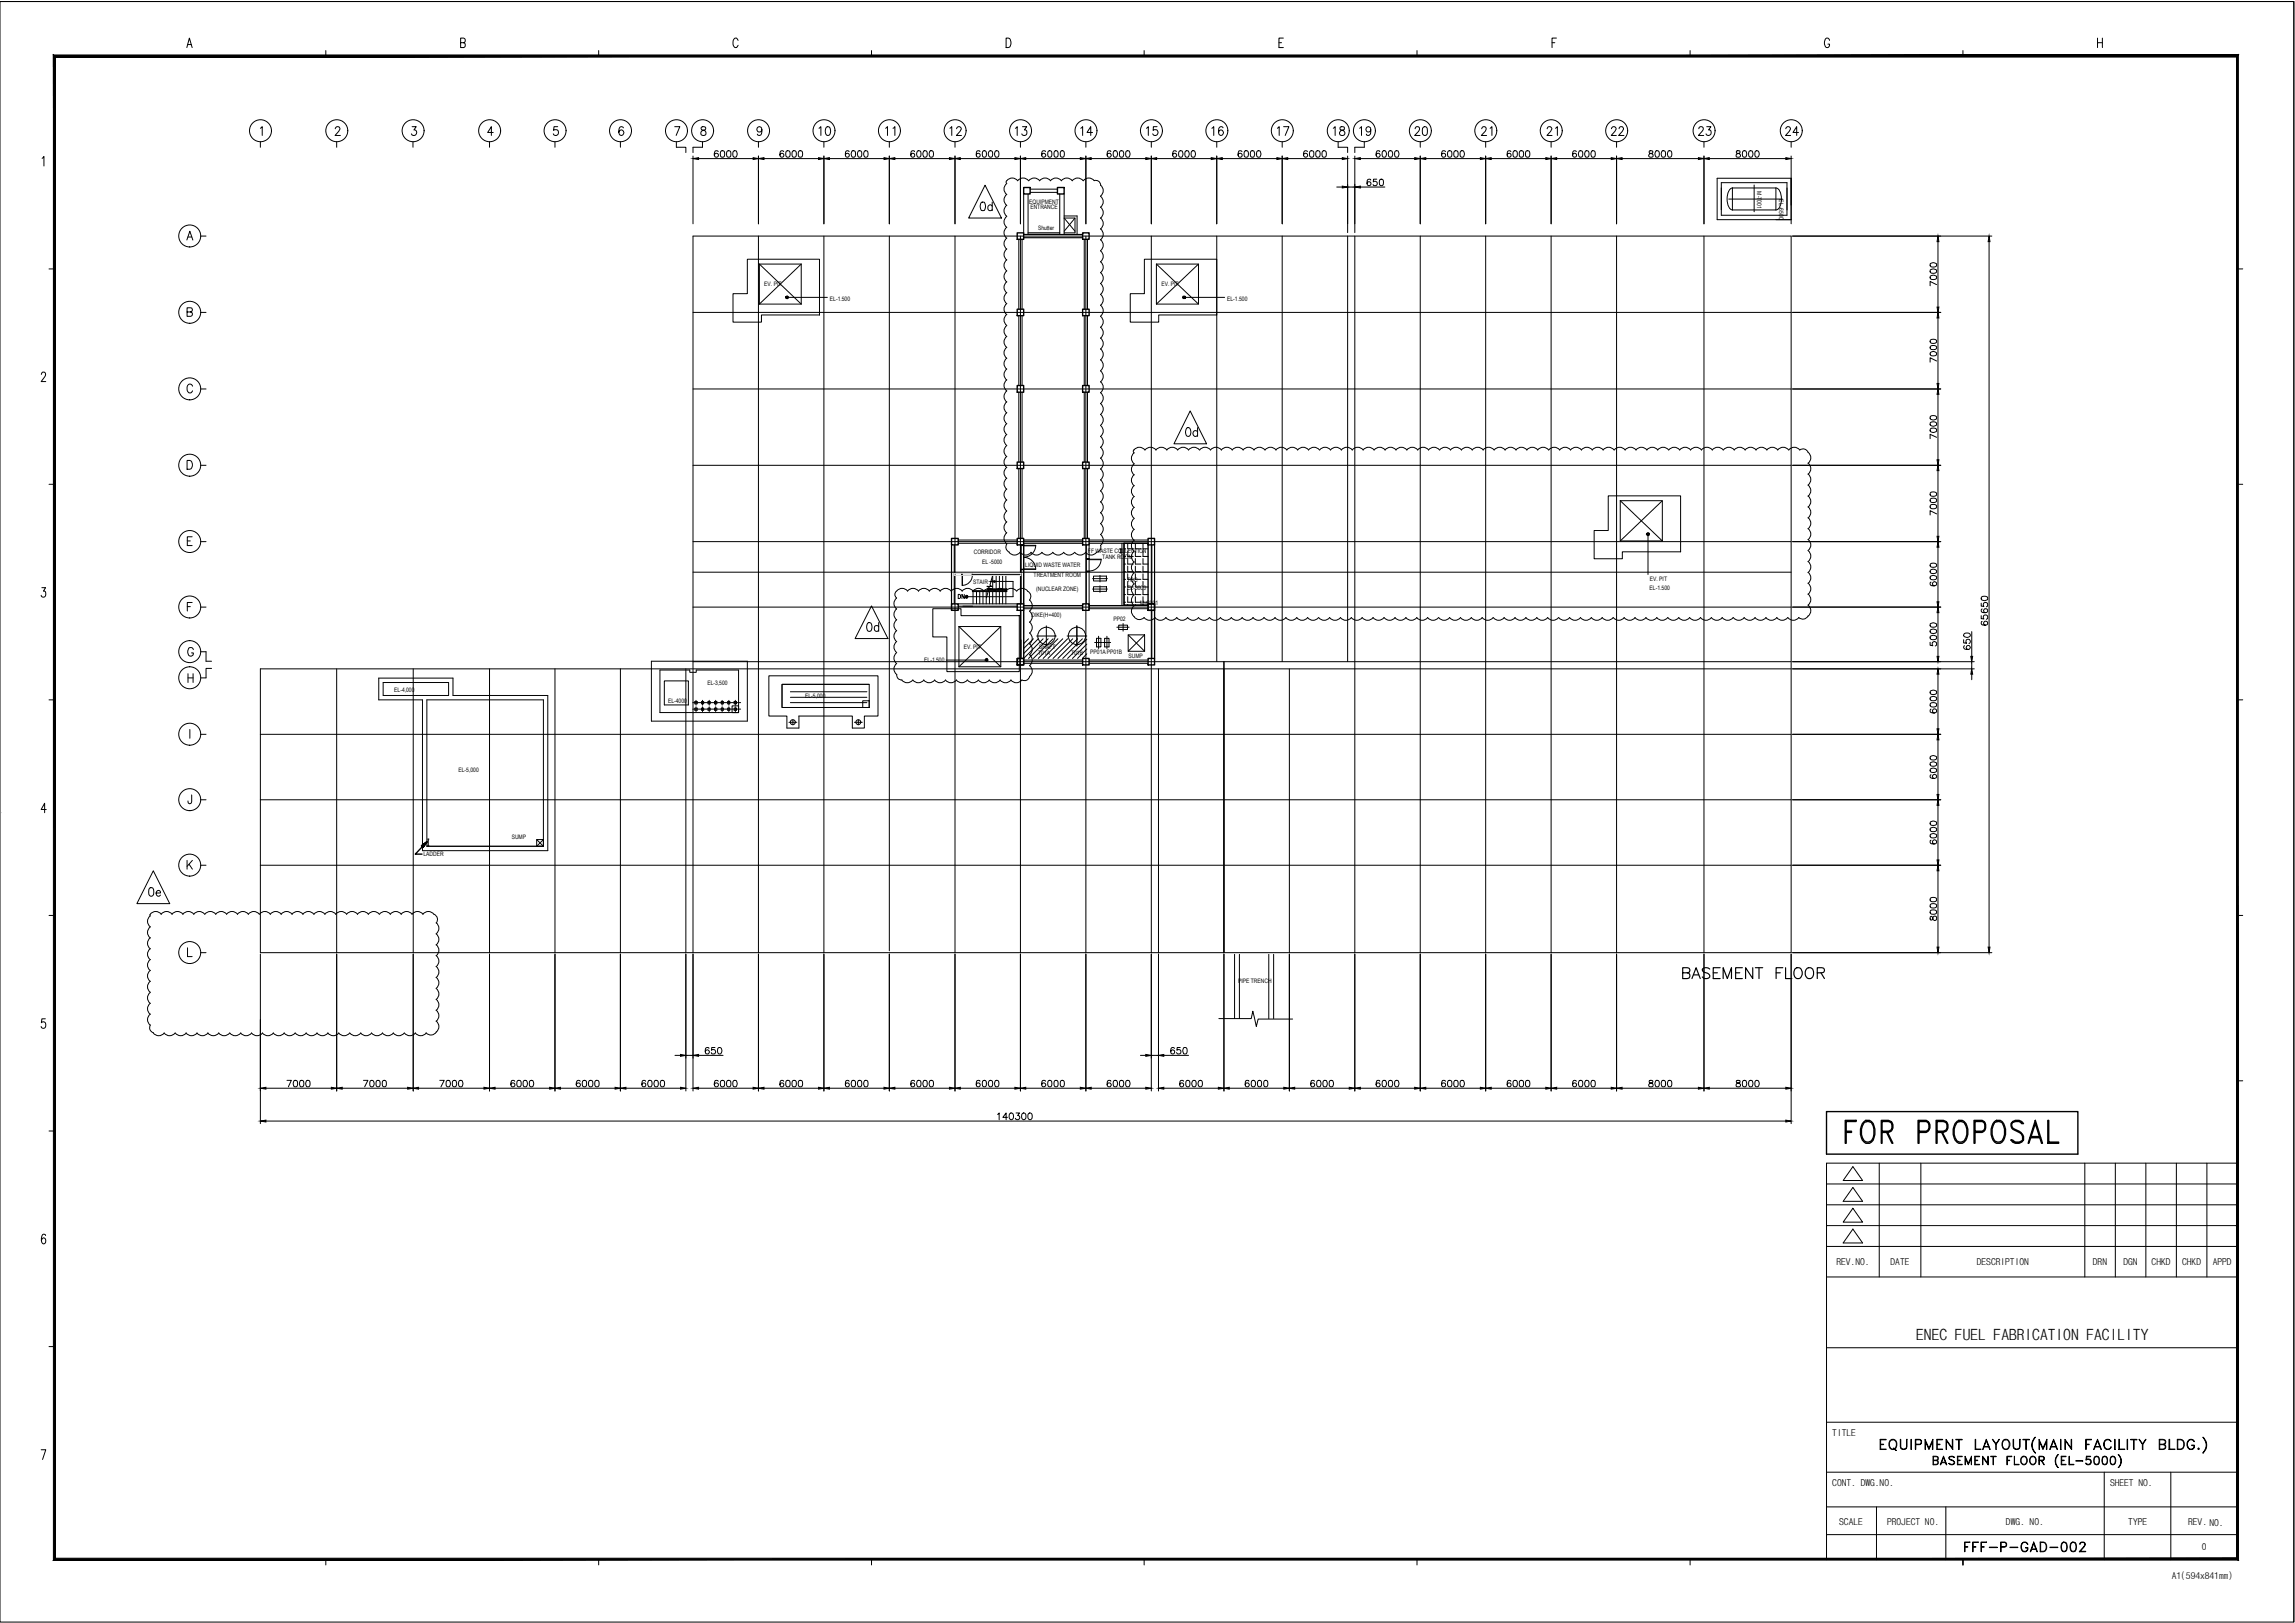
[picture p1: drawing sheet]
<svg xmlns="http://www.w3.org/2000/svg" width="420mm" height="297mm" viewBox="0 0 420 297" stroke-linecap="round" stroke-linejoin="round" font-family="sans-serif">
<defs><g id="words">
<text font-size="7.9" x="336.5" y="210.6">FOR PROPOSAL</text>
<g font-size="4.9">
<text x="148.9" y="26.1">10</text>
<text x="164.7" y="26.1" transform="rotate(-90 164.7 26.1)">11</text>
<text x="172.5" y="26.1">12</text>
<text x="184.5" y="26.1">13</text>
<text x="196.5" y="26.1">14</text>
<text x="208.5" y="26.1">15</text>
<text x="220.5" y="26.1">16</text>
<text x="232.5" y="26.1">17</text>
<text x="242.7" y="26.1">18</text>
<text x="247.6" y="26.1">19</text>
<text x="257.9" y="26.1">20</text>
<text x="269.9" y="26.1">21</text>
<text x="281.9" y="26.1">21</text>
<text x="293.9" y="26.1">22</text>
<text x="309.7" y="26.1">23</text>
<text x="325.6" y="26.1">24</text>
<text x="178.2" y="39.9">0d</text>
<text x="215.9" y="81.1">0d</text>
<text x="157.3" y="116.8">0d</text>
<text x="306.9" y="180.3">BASEMENT FLOOR</text>
</g>
<text font-size="4.4" x="26.1" y="165.1">0e</text>
<text font-size="3.5" x="174.3" y="110.8">DN</text>
<text font-size="2.8" x="350.8" y="245.3">ENEC FUEL FABRICATION FACILITY</text>
<g font-size="1.7">
<text x="336.2" y="231.5">REV.NO.</text>
<text x="346.1" y="231.5">DATE</text>
<text x="361.9" y="231.5">DESCRIPTION</text>
<text x="383.2" y="231.5">DRN</text>
<text x="388.7" y="231.5">DGN</text>
<text x="393.9" y="231.5">CHKD</text>
<text x="399.5" y="231.5">CHKD</text>
<text x="405.1" y="231.5">APPD</text>
<text x="335.4" y="262.9">TITLE</text>
<text x="335.4" y="272">CONT. DWG.NO.</text>
<text x="386.3" y="272">SHEET NO.</text>
<text x="336.7" y="279.1">SCALE</text>
<text x="345.5" y="279.1">PROJECT NO.</text>
<text x="367.2" y="279.1">DWG. NO.</text>
<text x="389.6" y="279.2">TYPE</text>
<text x="400.6" y="279.2">REV. NO.</text>
<text x="403.1" y="283.7">0</text>
<text x="397.6" y="289">A1(594x841mm)</text>
</g>
<g font-size="1.1">
<text x="321.7" y="35" transform="rotate(90 321.7 35)">M-T001</text>
<text x="188.4" y="37.3">EQUIPMENT</text>
<text x="188.6" y="38.3">ENTRANCE</text>
<text x="325.7" y="36.5" transform="rotate(90 325.7 36.5)">EL -6500</text>
<text x="190" y="42.1">Shutter</text>
<text x="139.9" y="52.4">EV. PIT</text>
<text x="212.6" y="52.4">EV. PIT</text>
<text x="151.9" y="55.1">EL-1.500</text>
<text x="224.7" y="55.1">EL-1.500</text>
<text x="178.3" y="101.3">CORRIDOR</text>
<text x="199.2" y="101.1">FF WASTE COLLECTION</text>
<text x="178.2" y="106.8">STAIR</text>
<text x="179.8" y="103.2">EL -5000</text>
<text x="187.7" y="103.8">LIQUID WASTE WATER</text>
<text x="189.2" y="105.5">TREATMENT ROOM</text>
<text x="201.8" y="102.4">TANK ROOM</text>
<text x="206.4" y="106.5">TOC</text>
<text x="302" y="106.3">EV. PIT</text>
<text x="188.8" y="112.9">DIKE(H=400)</text>
<text x="189.7" y="108.1">(NUCLEAR ZONE)</text>
<text x="203.8" y="113.7">PP02</text>
<text x="206.4" y="108.1">EL-3000</text>
<text x="208.7" y="110.8">M-G001</text>
<text x="302" y="108">EL-1.500</text>
<text x="176.4" y="118.7">EV. PIT</text>
<text x="190.1" y="119.9">T01A</text>
<text x="190.2" y="118.7">SHAFT</text>
<text x="196.1" y="119.9">T01B</text>
<text x="199.6" y="119.7">PP01APP01B</text>
<text x="129.5" y="125.3">EL-3,500</text>
<text x="169.2" y="121.1">EL-1.500</text>
<text x="206.6" y="120.3">SUMP</text>
<text x="72.2" y="126.6">EL-4,000</text>
<text x="122.3" y="128.6">EL-4000</text>
<text x="147.4" y="127.7">EL-5,000</text>
<text x="83.9" y="141.3">EL-5,000</text>
<text x="93.7" y="153.6">SUMP</text>
<text x="77.5" y="156.7">LADDER</text>
<text x="226.7" y="179.8">PIPE TRENCH</text>
</g>
</g></defs>
<!-- layer: 0 -->
<g fill="none" stroke="#000" stroke-width=".18">
<path d="M0 .3h419.9v296.6h-419.9zM0 .3h419.9v296.6M34.2 8.7l.5-1.7 .5 1.7M34.4 8.2h.6M59.6 9.3v.9M84.3 7.8l.7-.1 .1-.6-.2-.1h-.6v1.7h.6a.47 .47 0 0 0 .3-.4 .47 .47 0 0 0-.3-.5M109.6 9.3v.9M135.1 7.4a.45 .45 0 0 0-.6-.3 1.17 1.17 0 0 0 .1 1.6 .5 .5 0 0 0 .5-.4M159.6 9.3v.9M184.2 7h.4a1.02 1.02 0 0 1 0 1.7h-.4zM209.5 9.3v.9M234.1 7.8h.5"/>
<path d="M234.9 7h-.8v1.7h.8M259.4 9.3v.9M284.1 7.8h.5M284.9 7h-.8v1.7M309.4 9.3v.9M334.9 7.4a.42 .42 0 0 0-.2-.4 .42 .42 0 0 0-.4 .1 1.17 1.17 0 0 0 .1 1.6 .48 .48 0 0 0 .5-.6h-.3M359.4 9.3v.9M384 7.8h.9M384 7v1.7M384.9 7v1.7M7.7 29l.3-.4v1.8M180.3 33.9l3 6h-6z"/>
<path d="M184.3 35.6a1.24 1.24 0 0 0 0 2 1.28 1.28 0 0 0 0 2 1.24 1.24 0 0 0 0 2 1.24 1.24 0 0 0 0 2 1.24 1.24 0 0 0 0 2 1.24 1.24 0 0 0 0 2 1.25 1.25 0 0 0 0 2M188.3 33.1a1.25 1.25 0 0 0-2 0 1.22 1.22 0 0 0-2.1 .2l.1 .3a1.26 1.26 0 0 0 0 2M188.3 33.1a1.25 1.25 0 0 1 2 0M190.3 33.1a1.25 1.25 0 0 1 2 0 1.24 1.24 0 0 1 2 0M194.3 33.1a1.25 1.25 0 0 1 2 0 1.24 1.24 0 0 1 2 0M198.3 33.1a1.25 1.25 0 0 1 2 0M200.3 33a.91 .91 0 0 1 1.2 .9M201.5 33.9a1.25 1.25 0 0 1 0 2M201.5 35.9a1.25 1.25 0 0 1 0 2M201.5 37.9a1.25 1.25 0 0 1 0 2 1.24 1.24 0 0 1 0 2 1.24 1.24 0 0 1 0 2 1.24 1.24 0 0 1 0 2M9 49.2h.9M136.8 47.4h13.2v10.2h-10.6v1.4h-5.2v-5.3h2.6z"/>
<path d="M139 48.3h7.7v7.4h-7.7zM184.3 59.6a1.25 1.25 0 0 0 0 2M184.3 49.6a1.24 1.24 0 0 0 0 2 1.24 1.24 0 0 0 0 2 1.24 1.24 0 0 0 0 2 1.24 1.24 0 0 0 0 2 1.25 1.25 0 0 0 0 2M201.5 45.9a1.25 1.25 0 0 1 0 2 1.24 1.24 0 0 1 0 2 1.24 1.24 0 0 1 0 2 1.24 1.24 0 0 1 0 2 1.24 1.24 0 0 1 0 2 1.24 1.24 0 0 1 0 2M201.5 57.9a1.25 1.25 0 0 1 0 2M201.5 59.9a1.25 1.25 0 0 1 0 2 1.24 1.24 0 0 1 0 2M209.5 47.4h13.3v10.2h-10.7v1.4h-5.2v-5.3h2.6zM211.7 48.3h7.7v7.4h-7.7zM409.6 49.2h1M7.6 68.5l.1-.2a.41 .41 0 0 1 .5-.1 .41 .41 0 0 1 .1 .6l-.8 1h.9M184.3 71.6a1.24 1.24 0 0 0 0 2 1.24 1.24 0 0 0 0 1.9 1.24 1.24 0 0 0 0 2 1.24 1.24 0 0 0 0 2 1.25 1.25 0 0 0 0 2M184.3 65.6a1.24 1.24 0 0 0 0 1.9 1.24 1.24 0 0 0 0 2 1.25 1.25 0 0 0 0 2"/>
<path d="M184.3 61.6a1.24 1.24 0 0 0 0 2 1.25 1.25 0 0 0 0 2M201.5 63.9a1.25 1.25 0 0 1 0 2 1.24 1.24 0 0 1 0 2M201.5 67.9a1.25 1.25 0 0 1 0 2 1.24 1.24 0 0 1 0 2 1.24 1.24 0 0 1 0 2 1.24 1.24 0 0 1 0 2 1.24 1.24 0 0 1 0 1.9 1.28 1.28 0 0 1 0 2.1 1.24 1.24 0 0 1 0 2M217.9 75.2l3 6h-6zM9 88.6h.9M184.3 93.5a1.24 1.24 0 0 0 0 2 1.24 1.24 0 0 0 0 2 1.25 1.25 0 0 0 0 2M184.3 87.5a1.24 1.24 0 0 0 0 2 1.24 1.24 0 0 0 0 2 1.25 1.25 0 0 0 0 2M184.3 83.5a1.24 1.24 0 0 0 0 2 1.25 1.25 0 0 0 0 2M184.3 81.6a1.25 1.25 0 0 0 0 2M184.4 99.5a.99 .99 0 0 0 .4 1.6M201.5 81.9a1.25 1.25 0 0 1 0 2 1.24 1.24 0 0 1 0 1.9M201.5 85.8a1.25 1.25 0 0 1 0 2 1.24 1.24 0 0 1 0 2 1.28 1.28 0 0 1 0 2.1 1.24 1.24 0 0 1 0 1.9 1.24 1.24 0 0 1 0 2 1.24 1.24 0 0 1 0 2 1.24 1.24 0 0 1 0 2 .91 .91 0 0 1-.8 1.3"/>
<path d="M207.6 82.4a1.25 1.25 0 0 1 2 0M207.6 82.3a.36 .36 0 0 0 0 .6M207.6 90.9a1.24 1.24 0 0 0 0 2 1.28 1.28 0 0 0 0 2 1.24 1.24 0 0 0 0 2 1.24 1.24 0 0 0 0 2 1.24 1.24 0 0 0 0 2 1.24 1.24 0 0 0 0 2 1.24 1.24 0 0 0 0 1.9 1.25 1.25 0 0 0 0 2M207.6 86.9a1.24 1.24 0 0 0 0 2 1.25 1.25 0 0 0 0 2M207.6 84.9a1.25 1.25 0 0 0 0 2M207.6 82.9a1.25 1.25 0 0 0 0 2M209.6 82.4a1.25 1.25 0 0 1 2 0 1.24 1.24 0 0 1 2 0 1.24 1.24 0 0 1 2 0M221.6 82.4a1.25 1.25 0 0 1 2 0M223.6 82.4a1.25 1.25 0 0 1 2 0 1.24 1.24 0 0 1 2 0M227.6 82.4a1.25 1.25 0 0 1 2 0 1.24 1.24 0 0 1 2 0M231.6 82.4a1.25 1.25 0 0 1 2 0 1.24 1.24 0 0 1 2 0 1.24 1.24 0 0 1 2 0 1.24 1.24 0 0 1 2 0 1.24 1.24 0 0 1 2 0M241.6 82.4a1.25 1.25 0 0 1 2 0 1.24 1.24 0 0 1 2 0"/>
<path d="M245.6 82.4a1.25 1.25 0 0 1 2 0 1.24 1.24 0 0 1 2 0M249.6 82.4a1.25 1.25 0 0 1 1.9 0M251.6 82.4a1.25 1.25 0 0 1 2 0 1.24 1.24 0 0 1 2 0 1.24 1.24 0 0 1 2 0 1.24 1.24 0 0 1 1.9 0 1.24 1.24 0 0 1 2 0 1.24 1.24 0 0 1 2 0M263.6 82.4a1.25 1.25 0 0 1 2 0 1.24 1.24 0 0 1 2 0 1.24 1.24 0 0 1 1.9 0 1.24 1.24 0 0 1 2 0M271.5 82.4a1.25 1.25 0 0 1 2 0M273.6 82.4a1.25 1.25 0 0 1 2 0M275.5 82.4a1.25 1.25 0 0 1 2 0 1.24 1.24 0 0 1 2 0 1.24 1.24 0 0 1 2 0 1.24 1.24 0 0 1 2 0M283.5 82.4a1.25 1.25 0 0 1 2 0 1.24 1.24 0 0 1 2 0 1.24 1.24 0 0 1 2 0 1.24 1.24 0 0 1 2 0 1.24 1.24 0 0 1 2 0M293.5 82.4a1.25 1.25 0 0 1 2 0M294.4 90.7h13.3v10.3h-10.7v1.3h-5.2v-5.2h2.6zM295.5 82.4a1.25 1.25 0 0 1 2 0M296.6 91.6h7.7v7.4h-7.7z"/>
<path d="M297.5 82.4a1.25 1.25 0 0 1 2 0 1.24 1.24 0 0 1 2 0 1.24 1.24 0 0 1 2 0 1.24 1.24 0 0 1 2 0M305.5 82.4a1.25 1.25 0 0 1 2 0 1.24 1.24 0 0 1 2 0 1.24 1.24 0 0 1 2 0 1.24 1.24 0 0 1 2 0 1.24 1.24 0 0 1 2 0 1.28 1.28 0 0 1 2 0 1.24 1.24 0 0 1 2 0M319.5 82.4a1.25 1.25 0 0 1 2 0 1.24 1.24 0 0 1 2 0M323.5 82.4a1.25 1.25 0 0 1 2 0 1.24 1.24 0 0 1 2 0M327.5 82.4a1.25 1.25 0 0 1 2 0 1 1 0 0 1 1.5 .4M331 82.8a1.25 1.25 0 0 1 0 2 1.24 1.24 0 0 1 0 2 1.24 1.24 0 0 1 0 2M331 88.8a1.25 1.25 0 0 1 0 2 1.24 1.24 0 0 1 0 2 1.24 1.24 0 0 1 0 2 1.24 1.24 0 0 1 0 2 1.24 1.24 0 0 1 0 2M331 98.7a1.25 1.25 0 0 1 0 2M409.6 88.6h1M7.7 107.6h.6l-.3 .6h.2a.55 .55 0 0 1 .2 .8 .55 .55 0 0 1-.8 .1l-.1-.1M159.6 110.9l3 6h-6.1zM164.1 108.2a.78 .78 0 0 0 0 1.2"/>
<path d="M164.2 119.4a1.24 1.24 0 0 0 0 2 1.23 1.23 0 0 0 0 2 .87 .87 0 0 0 .9 1M164.2 117.4a1.25 1.25 0 0 0 0 2M164.2 113.4a1.24 1.24 0 0 0 0 2 1.25 1.25 0 0 0 0 2M164.2 109.5a1.24 1.24 0 0 0 0 1.9 1.25 1.25 0 0 0 0 2M164.2 108.2a1.24 1.24 0 0 1 2 0 1.25 1.25 0 0 1 2 0 1.24 1.24 0 0 1 1.9 0 1.24 1.24 0 0 1 2 0 1.24 1.24 0 0 1 2 0M170.8 111.4h5.1v1.3h10.7v10.2h-13.2v-6.3h-2.6zM175.6 114.7h7.6v7.3h-7.6zM178.1 108.2a1.25 1.25 0 0 1 2 0 1.24 1.24 0 0 1 2 0 1.24 1.24 0 0 1 2 0M184.1 108.2a1.25 1.25 0 0 1 2 0M184.7 101.1a1.25 1.25 0 0 0 2 0M186.1 108.2a1.25 1.25 0 0 1 2 0M186.8 101.1a1.24 1.24 0 0 0 2 0 1.24 1.24 0 0 0 1.9 0 1.24 1.24 0 0 0 2 0 1.24 1.24 0 0 0 2 0 1.25 1.25 0 0 0 2 0"/>
<path d="M188.1 108.2a1.04 1.04 0 0 1 .4 1.6 1.25 1.25 0 0 1 0 2M188.5 111.9a1.25 1.25 0 0 1 0 2 1.24 1.24 0 0 1 0 2 1.24 1.24 0 0 1 0 1.9 1.24 1.24 0 0 1 0 2 1.24 1.24 0 0 1 0 2 1.24 1.24 0 0 1 0 2 .94 .94 0 0 1-1.4 .7M196.8 101.1a1.25 1.25 0 0 0 2 0M198.8 101.1a1.25 1.25 0 0 0 1.9 0M200.7 116.8h.8v1.6h-.8zM202.2 116.8h.8v1.6h-.8zM204.8 114.4h1.6v.8h-1.6zM207.6 112.8a1.17 1.17 0 0 0 1.9 .2 1.24 1.24 0 0 0 2 0 1.25 1.25 0 0 0 1.9 0M207.6 106.9a1.24 1.24 0 0 0 0 2 1.24 1.24 0 0 0 0 2 1.25 1.25 0 0 0 0 2M213.4 113a1.24 1.24 0 0 0 2 0 1.25 1.25 0 0 0 2 0M217.4 113a1.24 1.24 0 0 0 2 0 1.28 1.28 0 0 0 2 0 1.24 1.24 0 0 0 2 0 1.24 1.24 0 0 0 2 0 1.24 1.24 0 0 0 2 0 1.24 1.24 0 0 0 2 0 1.25 1.25 0 0 0 2 0M231.4 113a1.24 1.24 0 0 0 2 0 1.25 1.25 0 0 0 2 0"/>
<path d="M235.4 113a1.24 1.24 0 0 0 2 0 1.25 1.25 0 0 0 2 0M239.4 113a1.25 1.25 0 0 0 2 0M241.4 113a1.24 1.24 0 0 0 2 0 1.24 1.24 0 0 0 2 0 1.24 1.24 0 0 0 2 0 1.24 1.24 0 0 0 2 0 1.24 1.24 0 0 0 2 0 1.25 1.25 0 0 0 2 0M253.4 113a1.24 1.24 0 0 0 2 0 1.24 1.24 0 0 0 2 0 1.24 1.24 0 0 0 2 0 1.25 1.25 0 0 0 2 0M261.4 113a1.25 1.25 0 0 0 2 0M263.4 113a1.25 1.25 0 0 0 2 0M265.4 113a1.24 1.24 0 0 0 2 0 1.24 1.24 0 0 0 2 0 1.24 1.24 0 0 0 2 0 1.25 1.25 0 0 0 2 0M273.4 113a1.24 1.24 0 0 0 2 0 1.24 1.24 0 0 0 2 0 1.24 1.24 0 0 0 2 0 1.24 1.24 0 0 0 1.9 0 1.24 1.24 0 0 0 2 0 1.25 1.25 0 0 0 2 0M285.4 113a1.25 1.25 0 0 0 2 0M287.4 113a1.24 1.24 0 0 0 1.9 0 1.25 1.25 0 0 0 2 0M291.3 113a1.24 1.24 0 0 0 2 0 1.25 1.25 0 0 0 2 0M295.4 113a1.24 1.24 0 0 0 1.9 0 1.24 1.24 0 0 0 2 0 1.24 1.24 0 0 0 2 0 1.24 1.24 0 0 0 2 0 1.28 1.28 0 0 0 2 0 1.24 1.24 0 0 0 2 0 1.25 1.25 0 0 0 2 0"/>
<path d="M309.3 113a1.24 1.24 0 0 0 2 0 1.25 1.25 0 0 0 2 0M313.3 113a1.24 1.24 0 0 0 2 0 1.25 1.25 0 0 0 2 0M317.3 113a1.24 1.24 0 0 0 2 0 1.24 1.24 0 0 0 2 0 1.24 1.24 0 0 0 2 0 1.24 1.24 0 0 0 2 0 1.25 1.25 0 0 0 2 0M331 112.7a1.08 1.08 0 0 1-1.7 .3 1.22 1.22 0 0 1-2 0M331 100.8a1.25 1.25 0 0 1 0 2M331 102.8a1.25 1.25 0 0 1 0 2 1.24 1.24 0 0 1 0 2 1.24 1.24 0 0 1 0 1.9 1.24 1.24 0 0 1 0 2M331 110.8a1.25 1.25 0 0 1 0 2M9 128.1h.9M165.1 124.5a1.25 1.25 0 0 0 2 0M167.1 124.5a1.24 1.24 0 0 0 2 0 1.24 1.24 0 0 0 2 0 1.24 1.24 0 0 0 2 0 1.25 1.25 0 0 0 2 0M175.1 124.5a1.25 1.25 0 0 0 2 0M177.1 124.5a1.25 1.25 0 0 0 2 0"/>
<path d="M179.1 124.5a1.24 1.24 0 0 0 2 0 1.24 1.24 0 0 0 2 0 1.24 1.24 0 0 0 2 0 1.25 1.25 0 0 0 2 0M409.6 128.1h1M8.5 148.2h-1l.7-1.2v1.7M28.1 159.4l3 6h-6zM9 167.5h.9M27.5 169.7a1.24 1.24 0 0 0 0 1.9 1.24 1.24 0 0 0 0 2 1.24 1.24 0 0 0 0 2 1.24 1.24 0 0 0 0 2 1.24 1.24 0 0 0 0 2 1.25 1.25 0 0 0 0 2M27.5 167.6a1.25 1.25 0 0 0 0 2M41.5 167.3a1.25 1.25 0 0 1 2 0 1.24 1.24 0 0 1 2 0 1.24 1.24 0 0 1 2 0M41.5 167.3a1.24 1.24 0 0 0-2 0 1.28 1.28 0 0 0-2 0 1.24 1.24 0 0 0-2 0 1.24 1.24 0 0 0-2 0 1.24 1.24 0 0 0-2 0 1.25 1.25 0 0 0-2 0 1.16 1.16 0 0 0-2 .3M47.5 167.3a1.25 1.25 0 0 1 2 0 1.24 1.24 0 0 1 2 0 1.24 1.24 0 0 1 2 0 1.24 1.24 0 0 1 2 0 1.24 1.24 0 0 1 2 0M57.5 167.3a1.25 1.25 0 0 1 2 0M59.5 167.3a1.25 1.25 0 0 1 2 0 1.24 1.24 0 0 1 2 0"/>
<path d="M63.5 167.3a1.25 1.25 0 0 1 2 0 1.24 1.24 0 0 1 1.9 0M67.4 167.3a1.25 1.25 0 0 1 2 0M69.5 167.3a1.25 1.25 0 0 1 2 0 1.24 1.24 0 0 1 2 0 1.24 1.24 0 0 1 1.9 0 1.24 1.24 0 0 1 2 0 1.24 1.24 0 0 1 2 0M79.4 167.3a1.04 1.04 0 0 1 .5 1.6M79.8 168.9a1.25 1.25 0 0 1 0 2 1.28 1.28 0 0 1 0 2 1.24 1.24 0 0 1 0 2M79.8 174.9a1.25 1.25 0 0 1 0 2 1.24 1.24 0 0 1 0 2M79.8 178.9a1.25 1.25 0 0 1 0 2M409.6 167.5h1M8.3 186.5h-.6l-.1 .7 .1-.1a.58 .58 0 0 1 .7 .3 .58 .58 0 0 1-.4 .8 .39 .39 0 0 1-.5-.3M27.5 185.6a1.22 1.22 0 0 0 0 2 .95 .95 0 0 0 .6 1.4M27.5 181.6a1.24 1.24 0 0 0 0 2 1.25 1.25 0 0 0 0 2M28.1 189.1a1.24 1.24 0 0 0 2 0 1.25 1.25 0 0 0 2 0"/>
<path d="M32.1 189.1a1.25 1.25 0 0 0 2 0M34.1 189.1a1.24 1.24 0 0 0 2 0 1.25 1.25 0 0 0 2 0M38.1 189.1a1.24 1.24 0 0 0 1.9 0 1.28 1.28 0 0 0 2.1 0 1.24 1.24 0 0 0 2 0 1.24 1.24 0 0 0 2 0 1.24 1.24 0 0 0 1.9 0 1.24 1.24 0 0 0 2 0 1.24 1.24 0 0 0 2 0 1.25 1.25 0 0 0 2 0M54.1 189.1a1.24 1.24 0 0 0 1.9 0 1.24 1.24 0 0 0 2 0 1.25 1.25 0 0 0 2 0M60 189.1a1.24 1.24 0 0 0 2 0 1.28 1.28 0 0 0 2 0 1.24 1.24 0 0 0 2 0 1.24 1.24 0 0 0 2 0 1.24 1.24 0 0 0 2 0 1.24 1.24 0 0 0 2 0 1.25 1.25 0 0 0 2 0M74 189.1a1.24 1.24 0 0 0 2 0 1.25 1.25 0 0 0 2 0M79.8 180.9a1.25 1.25 0 0 1 0 2 1.24 1.24 0 0 1 0 2 1.24 1.24 0 0 1 0 2 1.35 1.35 0 0 1-.1 2.2l-.5 .3h-.5l-.7-.4M409.6 197.8h1M9 207h.9M334.4 216.7h75.2M339.2 213.5l1.8 2.6h-3.6zM339.2 217.3l1.8 2.6h-3.6z"/>
<path d="M344 212.9v20.8M351.7 212.9v20.8M381.7 212.9v20.8M387.3 212.9v20.8M392.9 212.9v20.8M398.4 212.9v20.8M404 212.9v20.8M409.6 212.9h-75.2v72.5M8.3 226.1v-.1l-.3-.1a1.07 1.07 0 0 0 0 1.8 .59 .59 0 0 0 .4-.6 .59 .59 0 0 0-.4-.5l-.4 .5M334.4 233.7h75.2M334.4 224.3h75.2M334.4 220.5h75.2"/>
<path d="M334.4 228.1h75.2M339.2 221.1l1.8 2.6h-3.6zM339.2 224.9l1.8 2.6h-3.6zM9 246.5h.9M334.4 246.7h75.2M7.5 265.3h.9l-.6 1.8M334.4 269.4h75.2M334.4 260.3h75.2M334.4 275.8h75.2M343.5 275.8v9.6M344.2 263.4h1.1l-1 .1v1.7l1 .1h-1.1zM344.3 264.3h.5l-.5 .1"/>
<path d="M346 263.7a.71 .71 0 0 1 .8-.3 .71 .71 0 0 1 .5 .7 .82 .82 0 0 1-.2 .9 .82 .82 0 0 1-.9 .2 1.16 1.16 0 0 1-.2-1.5zM346.2 263.6a.64 .64 0 0 1 1 .5 .83 .83 0 0 1-.7 1.1 .96 .96 0 0 1-.3-1.6zM346.6 265l.6 .5zM347.9 263.4l.2 1.6 .3 .2 .6-.2v-1.6l.1 1.3a.62 .62 0 0 1-.6 .6 .62 .62 0 0 1-.6-.6zM349.8 263.4l.1 1.9zM350.7 264.3h.8a.44 .44 0 0 0 .2-.4 .44 .44 0 0 0-.2-.4h-.8l-.1 1.8v-1.9h.9a.51 .51 0 0 1 .3 .5 .51 .51 0 0 1-.3 .5h-.8M352.4 263.4l.7 1.6 .8-1.6v1.9l-.1-1.5-.7 1.5-.6-1.5-.1 1.5zM353.9 267.2h.8v-.6h-.8v1.4h.6l.3-.2-.1-.4-.8-.1M354.5 267.2l.3 .2v.5l-.3 .2h-.6v-1.6l.9 .1v.6l-.3 .1M354.6 263.4h1l-.9 .1v1.7l.9 .1h-1zM354.7 264.3h.5l-.5 .1M355.4 267.7h.9"/>
<path d="M355.4 267.6h.8M355.8 266.5l.6 1.6-.6-1.4-.6 1.4zM356.2 275.8v9.6M356.3 263.4l1.1 1.6 .1-1.6v1.9l-1.1-1.6-.1 1.6zM356.8 266.7a.73 .73 0 0 1 1 0l-.3-.1-.6 .1 .1 .3 .8 .5v.3a.65 .65 0 0 1-1 0l.2 .1a.6 .6 0 0 0 .8-.1l-.1-.3-.7-.4zM358.1 263.4l1.1 .1zM358.4 266.5h.8l-.8 .1v1.4l.8 .1h-.8zM358.4 267.2h.5l-.5 .1M358.6 263.5v1.8h.1v-1.8M359.7 266.5l.6 1.3 .6-1.3v1.6v-1.2l-.6 1.2-.5-1.2-.1 1.2zM361.5 266.5h.9l-.8 .1v1.4l.8 .1h-.9zM361.6 263.4l.1 1.8 1 .1h-1.1z"/>
<path d="M361.6 267.2h.5l-.5 .1M363 266.5l.9 1.3 .1-1.3v1.6l-1-1.4v1.4zM363.1 264.8h1.1M363.2 264.7h.9M363.6 263.4l.8 1.9-.8-1.6-.6 1.6zM364.4 266.5l1 .1zM364.9 266.6v1.5l.1-1.5M365.4 264.3l.7-.9-.6 .9v1l-.1-1-.7-.9 .8 .9M366.9 263.5a.9 .9 0 0 1 1 .4 .9 .9 0 0 1-.2 1.1 .69 .69 0 0 1-.7 .3 .69 .69 0 0 1-.5-.7 1.11 1.11 0 0 1 .4-1.1zM366.9 263.6a.64 .64 0 0 1 .9 .5 .84 .84 0 0 1-.6 1.1 .99 .99 0 0 1-.3-1.6zM367.4 266.5h.9l-.8 .1v1.5zM367.5 267.2h.4l-.4 .1"/>
<path d="M368.6 263.4l.2 1.6 .3 .2 .6-.2v-1.6l.1 1.3a.64 .64 0 0 1-.6 .6 .64 .64 0 0 1-.6-.6zM368.8 266.5v1.5l.9 .1h-.9zM370.1 266.7a.59 .59 0 0 1 .6-.2 .59 .59 0 0 1 .4 .6v.4a.59 .59 0 0 1-.6 .6 .59 .59 0 0 1-.5-.6zM370.2 266.6a.56 .56 0 0 1 .9 .5 .68 .68 0 0 1-.6 .9 .8 .8 0 0 1-.3-1.4zM370.3 263.4l1.2 .1zM370.9 263.5v1.8l.1-1.8M371.9 266.6a.59 .59 0 0 1 .8 .5 .68 .68 0 0 1-.1 .8 .68 .68 0 0 1-.7 .1l-.2-.2a.9 .9 0 0 1 .2-1.2zM371.9 266.6a.6 .6 0 0 1 .8 .5 .68 .68 0 0 1-.6 .9 .83 .83 0 0 1-.2-1.4zM372.4 263.2l.3-.2a2.03 2.03 0 0 0 0 2.9 1.88 1.88 0 0 1-.3-2.7zM373.3 263.4l.7 1.6 .7-1.6v1.9l-.1-1.5-.6 1.5-.6-1.5-.1 1.5zM373.3 267.2h.8v-.6h-.8v1.5v-1.6l.8 .1a.36 .36 0 0 1 0 .6l-.8 .1M373.7 267.3l.6 .8-.5-.8"/>
<path d="M375.5 264.8h1M375.5 264.7h.9M376 263.4l.7 1.9-.7-1.6-.8 1.6zM376.6 266.3l.3-.1a1.62 1.62 0 0 0 0 2.4 1.53 1.53 0 0 1-.3-2.3zM377.2 263.4l.1 1.9zM377.4 266.5h.8l-.8 .1v1.4l.8 .1h-.8zM377.4 267.2h.5l-.5 .1M378 263.4l1.2 1.6 .1-1.6v1.9l-1.2-1.6-.1 1.6zM378.8 266.5v1.5l.9 .1h-.9zM380 267.3l1.3 .1zM381.8 263.4h1.1l-1 .1v1.8zM381.9 267.8l.2 .2"/>
<path d="M381.9 264.3h.6l-.6 .1M382.5 267.1a.54 .54 0 0 1 .2 .7l-.2 .2M382.8 267.4a.6 .6 0 0 0-.9-.2l.1-.7h.7l-.6 .1-.1 .5a.55 .55 0 0 1 .8 .1 .55 .55 0 0 1-.2 .8 .55 .55 0 0 1-.8-.2h.1a.51 .51 0 0 0 .9-.1M383.5 264.8h1M383.5 266.6a.51 .51 0 0 1 .8 .2v1a.51 .51 0 0 1-.5 .3 .51 .51 0 0 1-.4-.3v-1zM383.5 267.9h.6M383.5 266.6h.6M383.5 264.7h.9M383.6 266.6a1.07 1.07 0 0 0 0 1.4M384 263.4l.7 1.9-.7-1.6-.7 1.6zM384 266.6a1.07 1.07 0 0 1 0 1.4M385 266.6a.51 .51 0 0 1 .8 .2v1a.48 .48 0 0 1-.5 .3 .48 .48 0 0 1-.4-.3 1.28 1.28 0 0 1 .1-1.2z"/>
<path d="M385 267.9h.6M385 266.6h.6M385.1 266.6l-.2 .6v.6l.2 .2M385.2 269.4v16M385.3 263.7a.68 .68 0 0 1 1.2 .1 .68 .68 0 0 0-.7-.3 .68 .68 0 0 0-.6 .6 .83 .83 0 0 0 .8 1.1l.5-.4a.69 .69 0 0 1-.8 .5 .69 .69 0 0 1-.6-.7zM385.5 266.6a1.07 1.07 0 0 1 0 1.4M386.5 266.6a.51 .51 0 0 1 .8 .2 .79 .79 0 0 1-.6 1.3 1.03 1.03 0 0 1-.2-1.5zM386.5 267.9h.6M386.5 266.6h.6M386.6 266.6l-.2 .6v.6l.2 .2M387 266.6a1.07 1.07 0 0 1 0 1.4M387.1 263.4l.1 1.9z"/>
<path d="M387.8 266.2a1.47 1.47 0 0 1 0 2.4 1.63 1.63 0 0 0 0-2.4zM387.9 263.4h.1v1.8l1 .1h-1.1zM389.4 263.4l.1 1.9zM390.1 263.4l1.1 .1zM390.6 263.5v1.8l.1-1.8M392.2 264.3l.7-.9-.6 .9v1l-.1-1-.6-.9 .7 .9M395.4 264.3l.9-.1 .1-.4-.4-.3h-.6v1.7l.9-.1 .1-.2-.1-.4-.9-.1M396 264.3l.3 .1a.48 .48 0 0 1 .2 .5 .48 .48 0 0 1-.5 .4h-.7v-1.9l1 .1a.48 .48 0 0 1 .2 .5 .48 .48 0 0 1-.5 .4M397.1 263.4h.1v1.8l1 .1h-1.1zM397.4 269.4v16M398.6 263.4h.6a.98 .98 0 0 1 .7 1 .98 .98 0 0 1-.7 .9h-.6zM398.7 263.5h.5a.9 .9 0 0 1 .6 .9 .9 .9 0 0 1-.6 .8h-.5z"/>
<path d="M400.6 263.7a.65 .65 0 0 1 1.1 .1 .68 .68 0 0 0-.7-.3 .68 .68 0 0 0-.5 .6v.5a.6 .6 0 0 0 .6 .6 .6 .6 0 0 0 .6-.6l-.4-.1h.4a.69 .69 0 0 1-.6 .8 .69 .69 0 0 1-.7-.7v-.5zM402.4 265.1l.1-.1 .1 .2-.1 .1zM402.5 265.1v.1zM403.3 263a1.79 1.79 0 0 1 0 2.9 1.93 1.93 0 0 0 0-2.9zM59.6 285.4v1M109.6 285.4v1M159.6 285.4v1M209.5 285.4v1M259.4 285.4v1M309.4 285.4v1M334.4 280.9h75.2v4.5M359.4 285.4v1"/>
<path d="M359.7 282.2h.9l-.9 .1v1.7zM359.7 283.1h.6l-.6 .1M361.1 282.2h1.1l-1 .1v1.7zM361.2 283.1h.5l-.5 .1M362.7 282.2h1l-.9 .1v1.7zM362.8 283.1h.5l-.5 .1M364.2 283.2h1.4zM366.4 283.1l.8-.1v-.6l-.8-.1-.1 1.7v-1.8h.7a.48 .48 0 0 1 .4 .5 .48 .48 0 0 1-.4 .5h-.6M368 283.2h1.4zM370.2 282.5a.61 .61 0 0 1 .6-.3 .61 .61 0 0 1 .5 .4 .62 .62 0 0 0-.7-.3 .62 .62 0 0 0-.5 .6v.4a.57 .57 0 0 0 .4 .6 .57 .57 0 0 0 .7-.3v-.3l-.4-.1h.5a.65 .65 0 0 1-.6 .8 .65 .65 0 0 1-.7-.7zM371.9 283.6h.9M371.9 283.5h.8"/>
<path d="M372.3 282.2l.7 1.8-.7-1.5-.6 1.5zM373.5 282.2h.6a.95 .95 0 0 1 .6 .9 .95 .95 0 0 1-.6 .9h-.6zM373.6 282.3a.85 .85 0 0 1 1 .6 .85 .85 0 0 1-.5 1h-.5zM375.3 283.2h1.4zM377.6 282.3a.54 .54 0 0 1 .8 .3 1.47 1.47 0 0 1-.2 1.3 .53 .53 0 0 1-.8-.2 1.47 1.47 0 0 1 .2-1.4zM377.6 283.8h.6M377.6 282.4h.6M377.7 282.3a1.37 1.37 0 0 0 0 1.6M378.1 282.3a1.37 1.37 0 0 1 0 1.6M379.2 282.3a.58 .58 0 0 1 .9 .3 1.47 1.47 0 0 1-.2 1.3 .58 .58 0 0 1-.8-.2 1.47 1.47 0 0 1 .1-1.4zM379.2 283.8h.7M379.2 282.4h.7"/>
<path d="M379.3 282.3a1.37 1.37 0 0 0 0 1.6M379.8 282.3a1.37 1.37 0 0 1 0 1.6M380.7 283.9l1.1 .1h-1.1l.7-.8a.55 .55 0 0 0 .2-.8l-.5-.1-.4 .3 .1-.2 .3-.2h.3l.3 .2a.55 .55 0 0 1-.2 .8l-.8 .8"/>
<circle cx="191.6" cy="116.4" r="1.59"/>
<circle cx="197.2" cy="116.4" r="1.59"/>
</g>
<g fill="none" stroke="#000" stroke-width=".18">
<path d="M126.9 57.2h201M138.9 43.2v131.2M150.8 43.2v131.2M162.8 43.2v130.8M174.8 43.2v131.2M186.8 43.2v131.2M198.8 43.2v131.2M210.8 43.2v131.2M222.8 43.2v77.9M234.7 43.2v77.9M246.7 43.2v77.9M248 43.2v131.2"/>
<path d="M260 43.2v131.2M272 43.2v131.2M284 43.2v131.2M296 43.2v131.2M312 43.2v131.2M126.9 71.2h201M126.9 99.1h201M126.9 85.2h201M206.5 99.5v.9h1M207.9 99.5v.9h1M209.3 99.5v.9h.9M126.9 111.1h201"/>
<path d="M126.9 104.7h201M205.8 100.4h.3M205.8 101.8h.3M205.8 103.2h.3M205.8 104.6h.3M205.8 106h.3M205.8 107.4h.3M205.8 108.8h.3M205.8 110.2h.3M206.5 100.8v1h1M206.5 102.2v1h1M206.5 103.6v1h1"/>
<path d="M206.5 105v1h1M206.5 106.4v1h1M206.5 107.8v1h1M206.5 109.2v1h1M206.5 110.6v.1M207.9 100.8v1h1M207.9 102.2v1h1M207.9 103.6v1h1M207.9 105v1h1M207.9 106.4v1h1M207.9 107.8v1h1M207.9 109.2v1h1"/>
<path d="M207.9 110.6v.1M209.3 100.8v1h.9M209.3 102.2v1h.9M209.3 103.6v1h.9M209.3 105v1h.9M209.3 106.4v1h.9M209.3 107.8v1h.9M209.3 109.2v1h.9M209.3 110.6v.1M47.7 134.4h280.2M61.6 122.4v52M75.6 122.4v52"/>
<path d="M89.6 122.4v52M101.6 122.4v52M113.6 122.4v52M125.6 122.4v52M126.8 128.6h8.8M126.8 129.8h8.8M126.9 121.1h201M127.2 128.4v.4M127.2 129.6v.4M127.4 128.2v.9M127.4 129.4v.8M127.6 128.4v.4"/>
<path d="M127.6 129.6v.4M128.4 128.4v.4M128.4 129.6v.4M128.6 128.2v.9M128.6 129.4v.8M128.8 128.4v.4M128.8 129.6v.4M129.6 128.4v.4M129.6 129.6v.4M129.8 128.2v.9M129.8 129.4v.8M130 128.4v.4"/>
<path d="M130 129.6v.4M130.8 128.4v.4M130.8 129.6v.4M131 128.2v.9M131 129.4v.8M131.2 128.4v.4M131.2 129.6v.4M132 128.4v.4M132 129.6v.4M132.2 128.2v.9M132.2 129.4v.8M132.4 128.4v.4"/>
<path d="M132.4 129.6v.4M133.2 128.4v.4M133.2 129.6v.4M133.4 128.2v.9M133.4 129.4v.8M133.6 128.4v.4M133.6 129.6v.4M134.4 128.4v.4M134.4 129.6v.4M134.6 128.2v.9M134.6 129.4v.8M134.8 128.4v.4"/>
<path d="M134.8 129.6v.4M144.4 132.2h1.5M144.7 126.6h14M144.7 127.6h14M144.7 128.6h14M145.2 131.7v.9M156.4 132.2h1.5M157.1 131.7v.9M212.1 122.4v52M224.1 121.1v53.3M236.1 122.4v52M327.9 122.4h-280.2v52h280.2v-131.2h-201v131.2"/>
<path d="M47.7 158.4h280.2M47.7 146.4h280.2"/>
</g>
<g fill="none" stroke="#000" stroke-width=".18">
<path d="M126.9 28.6v12.4M127.9 29h10M131.5 27.8l-.1-.2a.59 .59 0 0 0-.7 .5 .59 .59 0 0 0 .4 .7 .38 .38 0 0 0 .4-.4 .38 .38 0 0 0-.3-.4 .38 .38 0 0 0-.4 .4M132 27.6h.5l.1 .2 .1 .5-.2 .4h-.5l-.1-.1v-.5zM133.2 27.6h.4l.2 .2v.5l-.2 .4h-.4l-.1-.1-.1-.5zM134.3 27.6a.59 .59 0 0 1 .7 .5 .59 .59 0 0 1-.4 .7l-.3-.1-.1-.1v-.5zM138.9 28.6v12.4M139.9 29h10M143.5 27.8l-.3-.2a.63 .63 0 0 0-.4 .6 .63 .63 0 0 0 .4 .6 .36 .36 0 0 0 .3-.4 .36 .36 0 0 0-.3-.4 .36 .36 0 0 0-.4 .4M144 27.6h.5l.1 .2 .1 .5-.2 .4h-.5l-.1-.1-.1-.5zM145.2 27.6h.4l.2 .2v.5l-.2 .4h-.4l-.2-.1v-.5zM146.3 27.6h.5l.1 .2v.5l-.1 .4h-.5l-.1-.1-.1-.5z"/>
<path d="M150.8 28.6v12.4M151.8 29h10M155.4 27.8l-.2-.2a.63 .63 0 0 0-.4 .6 .63 .63 0 0 0 .4 .6 .36 .36 0 0 0 .3-.4 .36 .36 0 0 0-.4-.4 .36 .36 0 0 0-.3 .4M156 27.6h.5l.1 .2v.5l-.1 .4a.61 .61 0 0 1-.7-.3 .61 .61 0 0 1 .2-.8zM157.1 27.6h.5l.1 .2 .1 .5-.2 .4a.61 .61 0 0 1-.7-.3 .61 .61 0 0 1 .2-.8zM158.3 27.6h.4l.2 .2v.5l-.2 .4a.61 .61 0 0 1-.6-.3 .61 .61 0 0 1 .2-.8zM162.8 28.6v12.4M163.8 29h10M167.4 27.8v-.2h-.3a.64 .64 0 0 0-.4 .6 .64 .64 0 0 0 .4 .6 .36 .36 0 0 0 .4-.4 .36 .36 0 0 0-.4-.4 .36 .36 0 0 0-.3 .4M168 27.6h.4l.2 .2v.5l-.2 .4a.61 .61 0 0 1-.6-.3 .61 .61 0 0 1 .2-.8zM169.1 27.6h.5l.1 .2 .1 .5-.2 .4a.61 .61 0 0 1-.7-.3 .61 .61 0 0 1 .2-.8zM170.3 27.6h.4l.2 .2v.5l-.2 .4a.61 .61 0 0 1-.6-.3 .61 .61 0 0 1 .2-.8z"/>
<path d="M174.8 28.6v12.4M175.8 29h10M179.4 27.8v-.2h-.3a.64 .64 0 0 0-.4 .6 .64 .64 0 0 0 .4 .6 .36 .36 0 0 0 .4-.4 .36 .36 0 0 0-.4-.4 .36 .36 0 0 0-.4 .4M180 27.6h.2a.62 .62 0 0 1 .4 .6 .62 .62 0 0 1-.4 .6l-.3-.2-.1-.5zM181.1 27.6h.2a.62 .62 0 0 1 .4 .6 .62 .62 0 0 1-.4 .6 .7 .7 0 0 1-.2-1.2zM182.2 27.6h.3a.62 .62 0 0 1 .4 .6 .62 .62 0 0 1-.4 .6 .74 .74 0 0 1-.3-1.2zM186.8 28.6v12.4M187.8 29h10M191.4 27.8l-.1-.2h-.2a.64 .64 0 0 0-.4 .6 .64 .64 0 0 0 .4 .6 .36 .36 0 0 0 .3-.4 .36 .36 0 0 0-.3-.4 .36 .36 0 0 0-.4 .4M192 27.6h.2a.62 .62 0 0 1 .4 .6 .62 .62 0 0 1-.4 .6l-.3-.2-.1-.5zM193.1 27.6h.2a.62 .62 0 0 1 .4 .6 .62 .62 0 0 1-.4 .6l-.3-.2v-.5zM194.3 27.6h.1a.62 .62 0 0 1 .5 .6 .62 .62 0 0 1-.5 .6l-.3-.2v-.5z"/>
<path d="M194.8 39.9l2 2.4M196.8 39.9l-2 2.4M198.8 28.6v12.4M199.8 29h10M203.4 27.8l-.1-.2h-.3a.63 .63 0 0 0-.3 .6 .63 .63 0 0 0 .4 .6 .37 .37 0 0 0 .3-.4 .37 .37 0 0 0-.3-.4 .37 .37 0 0 0-.4 .4M204 27.6a.59 .59 0 0 1 .7 .5 .59 .59 0 0 1-.4 .7l-.3-.1-.2-.1v-.5zM205.1 27.6a.59 .59 0 0 1 .7 .5 .59 .59 0 0 1-.4 .7l-.4-.2-.1-.5zM206.2 27.6a.59 .59 0 0 1 .7 .5 .59 .59 0 0 1-.4 .7l-.4-.2v-.5zM210.8 28.6v12.4M211.8 29h9.9M215.3 27.8v-.2a.59 .59 0 0 0-.7 .5 .59 .59 0 0 0 .4 .7 .36 .36 0 0 0 .4-.4 .36 .36 0 0 0-.3-.4 .36 .36 0 0 0-.4 .4M215.9 27.6a.59 .59 0 0 1 .7 .5 .59 .59 0 0 1-.4 .7l-.3-.1-.1-.1v-.5z"/>
<path d="M217.1 27.6a.59 .59 0 0 1 .7 .5 .59 .59 0 0 1-.4 .7l-.3-.1-.1-.1-.1-.5zM218.2 27.6a.59 .59 0 0 1 .7 .5 .59 .59 0 0 1-.4 .7l-.3-.1-.1-.1v-.5zM222.8 28.6v12.4M223.8 29h10M227.4 27.8l-.1-.2a.59 .59 0 0 0-.7 .5 .59 .59 0 0 0 .4 .7 .38 .38 0 0 0 .4-.4 .38 .38 0 0 0-.4-.4 .38 .38 0 0 0-.3 .4M227.9 27.6h.5l.1 .2 .1 .5-.2 .4h-.5l-.1-.1v-.5zM229.1 27.6a.59 .59 0 0 1 .7 .5 .59 .59 0 0 1-.4 .7l-.3-.1-.2-.1v-.5zM230.2 27.6a.59 .59 0 0 1 .7 .5 .59 .59 0 0 1-.4 .7l-.3-.1-.1-.1-.1-.5zM234.7 28.6v12.4M235.8 29h9.9M239.4 27.8l-.1-.2a.59 .59 0 0 0-.7 .5 .59 .59 0 0 0 .4 .7 .38 .38 0 0 0 .4-.4 .38 .38 0 0 0-.4-.4 .38 .38 0 0 0-.4 .4M239.9 27.6h.5l.1 .2v.5l-.1 .4h-.5l-.1-.1-.1-.5z"/>
<path d="M241 27.6h.5l.1 .2 .1 .5-.2 .4h-.5l-.1-.1v-.5zM242.2 27.6h.5l.1 .2v.5l-.1 .4h-.5l-.1-.1-.1-.5zM244.7 34.2h1M246.7 28.6v14M246.7 34.2h1.3M248 28.6v14M249 34.2h4.5M249 29h10M251 33l-.1-.2h-.3a.64 .64 0 0 0-.4 .6 .64 .64 0 0 0 .5 .6 .36 .36 0 0 0 .3-.4 .36 .36 0 0 0-.4-.3 .36 .36 0 0 0-.3 .3M252.1 32.8h-.6l-.1 .5a.41 .41 0 0 1 .6 0 .41 .41 0 0 1 0 .6 .41 .41 0 0 1-.6-.1M252.6 27.8v-.2a.59 .59 0 0 0-.7 .5 .59 .59 0 0 0 .4 .7 .36 .36 0 0 0 .4-.4 .36 .36 0 0 0-.4-.4 .36 .36 0 0 0-.4 .4M252.7 32.8h.2a.62 .62 0 0 1 .4 .6 .62 .62 0 0 1-.4 .6l-.3-.2-.1-.5z"/>
<path d="M253.2 27.6a.59 .59 0 0 1 .7 .5 .59 .59 0 0 1-.4 .7l-.3-.1-.1-.1-.1-.5zM254.3 27.6a.59 .59 0 0 1 .7 .5 .59 .59 0 0 1-.4 .7l-.3-.1-.1-.1v-.5zM255.5 27.6a.59 .59 0 0 1 .7 .5 .59 .59 0 0 1-.4 .7l-.3-.1-.1-.1-.1-.5zM260 28.6v12.4M261 29h10M264.6 27.8l-.1-.2a.59 .59 0 0 0-.7 .5 .59 .59 0 0 0 .4 .7 .38 .38 0 0 0 .5-.4 .38 .38 0 0 0-.4-.4 .38 .38 0 0 0-.4 .4M265.2 27.6h.4l.2 .2v.5l-.2 .4h-.4l-.2-.1v-.5zM266.3 27.6h.5l.1 .2 .1 .5-.2 .4h-.5l-.1-.1-.1-.5zM267.5 27.6a.59 .59 0 0 1 .7 .5 .59 .59 0 0 1-.4 .7l-.3-.1-.2-.1v-.5zM272 28.6v12.4M273 29h10M276.6 27.8l-.2-.2a.63 .63 0 0 0-.5 .6 .63 .63 0 0 0 .4 .6 .36 .36 0 0 0 .4-.4 .36 .36 0 0 0-.4-.4 .36 .36 0 0 0-.4 .4"/>
<path d="M277.2 27.6h.4l.1 .2 .1 .5-.2 .4h-.4l-.2-.1v-.5zM278.3 27.6h.5l.1 .2v.5l-.1 .4h-.5l-.1-.1-.1-.5zM279.4 27.6h.5l.1 .2 .1 .5-.2 .4h-.5l-.1-.1v-.5zM284 28.6v12.4M285 29h10M288.6 27.8l-.3-.2a.63 .63 0 0 0-.4 .6 .63 .63 0 0 0 .4 .6 .36 .36 0 0 0 .3-.4 .36 .36 0 0 0-.3-.4 .36 .36 0 0 0-.4 .4M289.1 27.6h.5l.1 .2 .1 .5-.2 .4a.61 .61 0 0 1-.7-.3 .61 .61 0 0 1 .2-.8zM290.3 27.6h.4l.2 .2v.5l-.2 .4a.61 .61 0 0 1-.6-.3 .61 .61 0 0 1 .2-.8zM291.4 27.6h.5l.1 .2 .1 .5-.2 .4a.61 .61 0 0 1-.7-.3 .61 .61 0 0 1 .2-.8zM296 28.6v12.4M297 29h13.9M302 27.6v.4l.3 .1a.34 .34 0 0 1 .3 .3 .34 .34 0 0 1-.3 .4l-.3-.1-.2-.3 .2-.2 .5-.2 .1-.2-.3-.2z"/>
<path d="M303.1 27.6h.5l.1 .2 .1 .5-.2 .4a.61 .61 0 0 1-.7-.3 .61 .61 0 0 1 .2-.8zM304.3 27.6h.5l.1 .2v.5l-.1 .4a.61 .61 0 0 1-.7-.3 .61 .61 0 0 1 .2-.8zM305.4 27.6h.5l.1 .2 .1 .5-.2 .4a.61 .61 0 0 1-.7-.3 .61 .61 0 0 1 .2-.8zM312 28.6v12.4M312.9 29h14M316.5 36.4h9.8M317.9 27.6v.4l.6 .2 .1 .2a.39 .39 0 0 1-.4 .4 .39 .39 0 0 1-.3-.5l.7-.4-.1-.3zM319.2 27.6a.59 .59 0 0 1 .6 .5 .59 .59 0 0 1-.4 .7l-.2-.1-.2-.1v-.5zM320.3 27.6a.59 .59 0 0 1 .7 .5 .59 .59 0 0 1-.5 .7l-.3-.2-.1-.5zM321.1 33.9v4.9M321.4 27.6a.59 .59 0 0 1 .7 .5 .59 .59 0 0 1-.4 .7l-.4-.2v-.5zM327.9 28.6v12.4"/>
<path d="M328.2 43.2h36.5M328.2 57.2h27.1M353.4 50.5l.5-.1h.4a.37 .37 0 0 1 .2 .6l-.5 .2-.4-.1-.2-.1zM353.4 49.4l.5-.2 .4 .1a.37 .37 0 0 1 .2 .6l-.5 .1h-.4l-.2-.1zM353.4 48.2l.5-.1 .4 .1a.37 .37 0 0 1 .2 .5l-.5 .2-.4-.1-.2-.1zM354.5 52.1l-1.1-.6v.8M354.8 44.2v12M354.8 58.2v12M364.2 44.2v129.1M328.2 71.2h27.1M353.4 78.5l.5-.2a.51 .51 0 0 1 .6 .5v.2a.61 .61 0 0 1-.7 .2 .61 .61 0 0 1-.4-.7zM353.4 77.4l.5-.2a.51 .51 0 0 1 .6 .5v.1a.61 .61 0 0 1-.7 .3 .61 .61 0 0 1-.4-.7z"/>
<path d="M353.4 76.2l.5-.1a.51 .51 0 0 1 .6 .4v.2a.61 .61 0 0 1-.7 .2 .61 .61 0 0 1-.4-.7zM353.4 64.5a.6 .6 0 0 1 .7-.2 .6 .6 0 0 1 .4 .7l-.5 .1h-.4l-.2-.1zM353.4 63.4l.5-.2a.52 .52 0 0 1 .6 .5 .65 .65 0 0 1-.6 .3 .65 .65 0 0 1-.5-.4zM353.4 62.3l.5-.2a.52 .52 0 0 1 .6 .4 .65 .65 0 0 1-.6 .4 .65 .65 0 0 1-.5-.5zM354.5 66.1l-1.1-.6v.8M354.8 72.2v11.9M328.2 85.2h27.1M328.2 99.1h27.1M353.4 92.5l.5-.2a.51 .51 0 0 1 .6 .5 .68 .68 0 0 1-1.1 0zM353.4 91.3l.5-.1a.51 .51 0 0 1 .6 .4 .68 .68 0 0 1-1.1 0zM353.4 90.2l.5-.2a.51 .51 0 0 1 .6 .5 .68 .68 0 0 1-1.1 0zM354.5 80l-1.1-.5v.8"/>
<path d="M354.5 94.1l-1.1-.6v.8M354.8 86.1v12.1M189.8 116.4h3.6M191.6 114.5v3.7M195.4 116.4h3.6M197.1 114.5v3.7M200 105.9h2.7M200 107.8h2.7M200.4 117.6h1.4M201.1 116.4v2.3M201.4 105.3v1.2M201.4 107.2v1.2"/>
<path d="M201.9 117.6h1.4M202.6 116.4v2.3M204.5 114.8h2.2M205.6 114.1v1.4M328.2 111.1h27.1M353.4 117.5v.6l.5 .1a.43 .43 0 0 1-.1-.7 .43 .43 0 0 1 .7 .1 .43 .43 0 0 1-.2 .6M353.4 105.5l.5-.2 .4 .1a.38 .38 0 0 1 .2 .5l-.5 .2h-.4l-.2-.2zM353.4 104.4a.6 .6 0 0 1 .7-.2 .6 .6 0 0 1 .4 .6l-.5 .2-.4-.1-.2-.1zM353.4 103.2l.5-.1a.52 .52 0 0 1 .6 .4 .65 .65 0 0 1-.6 .3 .65 .65 0 0 1-.5-.4zM353.4 116.4l.5-.1 .4 .1a.37 .37 0 0 1 .2 .5l-.5 .2-.4-.1-.2-.1zM353.4 115.3l.5-.2 .4 .1a.37 .37 0 0 1 .2 .6l-.5 .1h-.4l-.2-.1zM353.4 114.2l.5-.2 .4 .1a.37 .37 0 0 1 .2 .5l-.5 .2h-.4l-.2-.2z"/>
<path d="M353.5 106.5l-.1 .1v.3a.64 .64 0 0 0 .6 .3 .64 .64 0 0 0 .5-.4 .38 .38 0 0 0-.3-.3 .38 .38 0 0 0-.4 .3 .38 .38 0 0 0 .3 .4M354.8 100.1v10M354.8 112.1v8M359.5 117.1v.6h.5a.42 .42 0 0 1 .1-.6 .42 .42 0 0 1 .6 .1 .42 .42 0 0 1-.2 .6M359.6 116l.4-.1a.51 .51 0 0 1 .7 .4 .67 .67 0 0 1-.6 .4 .67 .67 0 0 1-.6-.5zM359.7 118.2h-.1a.37 .37 0 0 0 .1 .6l.3 .1a.45 .45 0 0 0 .7-.4 .38 .38 0 0 0-.3-.4 .38 .38 0 0 0-.4 .4 .38 .38 0 0 0 .3 .4M361 115.6v4.5M362.7 112.7v.5l.5 .1a.42 .42 0 0 1 0-.7 .42 .42 0 0 1 .7 .2 .42 .42 0 0 1-.3 .6M362.7 110.4v.5l.5 .1a.42 .42 0 0 1 0-.7 .42 .42 0 0 1 .7 .2 .42 .42 0 0 1-.3 .6M362.8 109.3l.4-.2a.51 .51 0 0 1 .7 .5v.2a.61 .61 0 0 1-.8 .2 .61 .61 0 0 1-.3-.7zM362.9 113.7l-.2 .3a.63 .63 0 0 0 .6 .4 .63 .63 0 0 0 .6-.4 .38 .38 0 0 0-.4-.3 .38 .38 0 0 0-.4 .3 .38 .38 0 0 0 .4 .4M362.9 111.4l-.2 .3a.63 .63 0 0 0 .6 .4 .63 .63 0 0 0 .6-.4 .38 .38 0 0 0-.4-.3 .38 .38 0 0 0-.4 .3 .38 .38 0 0 0 .4 .4"/>
<path d="M127.2 128.8h.4M127.2 128.4h.4M127.2 130h.4M127.2 129.6h.4M128.4 128.8h.4M128.4 128.4h.4M128.4 130h.4M128.4 129.6h.4M129.6 128.8h.4M129.6 128.4h.4M129.6 130h.4M129.6 129.6h.4"/>
<path d="M130.8 128.8h.4M130.8 128.4h.4M130.8 130h.4M130.8 129.6h.4M132 128.8h.4M132 128.4h.4M132 130h.4M132 129.6h.4M133.2 128.8h.4M133.2 128.4h.4M133.2 130h.4M133.2 129.6h.4"/>
<path d="M134.4 128.8h.4M134.4 128.4h.4M134.4 130h.4M134.4 129.6h.4M328.2 134.4h27.1M328.2 122.4h33.2M328.2 121.1h33.2M353.4 139.6l.5-.2 .4 .1a.37 .37 0 0 1 .2 .6l-.5 .1h-.4l-.2-.1zM353.4 138.5l.5-.2 .4 .1a.37 .37 0 0 1 .2 .5l-.5 .2h-.4l-.2-.2zM353.4 128.8l.5-.2a.51 .51 0 0 1 .6 .5 .68 .68 0 0 1-1.1 0zM353.4 127.6l.5-.1h.4a.37 .37 0 0 1 .2 .6l-.5 .2-.4-.1-.2-.1zM353.4 126.5l.5-.2 .4 .1a.37 .37 0 0 1 .2 .5l-.5 .2h-.4l-.2-.2z"/>
<path d="M353.5 129.8l-.1 .1a.59 .59 0 0 0 .4 .7 .59 .59 0 0 0 .7-.4 .39 .39 0 0 0-.3-.5 .39 .39 0 0 0-.4 .4 .39 .39 0 0 0 .3 .4M354.8 123.4v10M354.8 135.4v10M361 121.1v1.3M361 123.4v1M328.2 158.4h27.1M328.2 146.4h27.1M353.4 152.7l.5-.1h.4a.37 .37 0 0 1 .2 .6l-.5 .2-.4-.1-.2-.1zM353.4 151.6l.5-.2 .4 .1a.37 .37 0 0 1 .2 .5l-.5 .2h-.4l-.2-.2zM353.4 150.4l.5-.1 .4 .1a.38 .38 0 0 1 .2 .5l-.5 .2-.4-.1-.2-.1zM353.4 140.7l.5-.1 .4 .1a.37 .37 0 0 1 .2 .5l-.5 .2-.4-.1-.2-.1zM353.5 153.8h-.1v.3a.64 .64 0 0 0 .6 .4 .64 .64 0 0 0 .5-.5 .38 .38 0 0 0-.3-.3 .38 .38 0 0 0-.4 .4 .38 .38 0 0 0 .3 .4"/>
<path d="M353.5 141.8h-.1a.59 .59 0 0 0 .4 .7 .59 .59 0 0 0 .7-.4 .38 .38 0 0 0-.3-.4 .38 .38 0 0 0-.4 .4 .38 .38 0 0 0 .3 .4M354.8 147.4v10M354.8 159.4v13.9M47.7 174.6v31M61.6 174.6v25.1M75.6 174.6v25.1M89.6 174.6v25.1M101.6 174.6v25.1M113.6 174.6v25.1M125.6 174.6v25.1M126.9 174.6v25.1M138.9 174.6v25.1"/>
<path d="M150.8 174.6v25.1M162.8 174.6v25.1M174.8 174.6v25.1M186.8 174.6v25.1M198.8 174.6v25.1M210.8 174.6v25.1M212.1 174.6v25.1M224.1 174.6v25.1M236.1 174.6v25.1M248 174.6v25.1M260 174.6v25.1M272 174.6v25.1"/>
<path d="M284 174.6v25.1M296 174.6v25.1M312 174.6v25.1M327.9 174.6v31M328.2 174.4h36.5M353.4 167.8v.5l.2 .1 .5-.7a.38 .38 0 0 1 .4 .5 .38 .38 0 0 1-.6 .1l-.2-.5zM353.4 166.7l.5-.2a.51 .51 0 0 1 .6 .5 .68 .68 0 0 1-1.1 0zM353.4 165.6l.5-.2a.51 .51 0 0 1 .6 .4 .68 .68 0 0 1-1.1 0zM353.4 164.4l.5-.2a.51 .51 0 0 1 .6 .5 .68 .68 0 0 1-1.1 0zM48.7 199.2h12M52.5 197.7h.8l-.5 1.2M53.8 197.8h.5l.1 .1 .1 .5-.2 .5a.61 .61 0 0 1-.7-.4 .61 .61 0 0 1 .2-.7z"/>
<path d="M55 197.8h.5l.1 .1v.5l-.1 .5a.61 .61 0 0 1-.7-.4 .61 .61 0 0 1 .2-.7zM56.1 197.8h.5l.1 .1 .1 .5-.2 .5a.61 .61 0 0 1-.7-.4 .61 .61 0 0 1 .2-.7zM62.7 199.2h11.9M66.5 197.7h.9l-.6 1.2M67.9 197.8a.59 .59 0 0 1 .7 .4 .59 .59 0 0 1-.5 .7l-.4-.2v-.5zM69 197.8l.2-.1a.62 .62 0 0 1 .4 .6 .62 .62 0 0 1-.4 .6l-.3-.2-.1-.5zM70.1 197.8l.2-.1a.62 .62 0 0 1 .4 .6 .62 .62 0 0 1-.4 .6l-.3-.2v-.5zM76.6 199.2h12M80.5 197.7h.8l-.6 1.2M81.8 197.8a.59 .59 0 0 1 .7 .4 .59 .59 0 0 1-.4 .7h-.3l-.1-.2v-.5zM83 197.8a.59 .59 0 0 1 .7 .4 .59 .59 0 0 1-.4 .7h-.3l-.2-.2v-.5zM84.1 197.8a.59 .59 0 0 1 .7 .4 .59 .59 0 0 1-.4 .7h-.3l-.1-.2-.1-.5z"/>
<path d="M90.6 199.2h10M94.2 197.9l-.1-.1a.59 .59 0 0 0-.6 .4 .59 .59 0 0 0 .4 .7 .38 .38 0 0 0 .4-.3 .38 .38 0 0 0-.4-.4 .38 .38 0 0 0-.4 .3M94.8 197.8h.4l.2 .1v.5l-.2 .5h-.4l-.1-.2-.1-.5zM95.9 197.8a.59 .59 0 0 1 .7 .4 .59 .59 0 0 1-.4 .7h-.3l-.1-.2v-.5zM97.1 197.8a.59 .59 0 0 1 .7 .4 .59 .59 0 0 1-.4 .7h-.3l-.2-.2v-.5zM102.6 199.2h10M106.2 197.9l-.1-.1a.59 .59 0 0 0-.7 .4 .59 .59 0 0 0 .5 .7 .38 .38 0 0 0 .4-.4 .38 .38 0 0 0-.4-.3 .38 .38 0 0 0-.4 .3M106.8 197.8h.4l.2 .1v.5l-.2 .5h-.4l-.2-.2v-.5zM107.9 197.8h.5l.1 .1v.5l-.1 .5h-.5l-.1-.2-.1-.5zM109.1 197.8h.4l.1 .1 .1 .5-.2 .5h-.4l-.2-.2v-.5zM114.6 199.2h10M118.2 197.9l-.3-.2a.63 .63 0 0 0-.4 .6 .63 .63 0 0 0 .4 .6 .36 .36 0 0 0 .3-.4 .36 .36 0 0 0-.3-.3 .36 .36 0 0 0-.4 .3"/>
<path d="M118.7 197.8h.5l.1 .1 .1 .5-.2 .5a.61 .61 0 0 1-.7-.4 .61 .61 0 0 1 .2-.7zM119.9 197.8h.5l.1 .1v.5l-.1 .5a.61 .61 0 0 1-.7-.4 .61 .61 0 0 1 .2-.7zM121 197.8h.5l.1 .1 .1 .5-.2 .5a.61 .61 0 0 1-.7-.4 .61 .61 0 0 1 .2-.7zM123.6 193.2h1M125.6 193.2h1.3M127.9 199.2h10M127.9 193.2h4.5M129.8 191.9v-.1l-.3-.1a.64 .64 0 0 0-.4 .6 .64 .64 0 0 0 .4 .6 .38 .38 0 0 0 .4-.4 .38 .38 0 0 0-.4-.3 .38 .38 0 0 0-.4 .3M130.9 191.7h-.6v.5a.43 .43 0 0 1 .6 0 .43 .43 0 0 1-.1 .6 .43 .43 0 0 1-.6-.2M131.5 197.9l-.1-.1a.59 .59 0 0 0-.7 .4 .59 .59 0 0 0 .4 .7 .38 .38 0 0 0 .4-.3 .38 .38 0 0 0-.3-.4 .38 .38 0 0 0-.4 .3M131.5 191.8a.59 .59 0 0 1 .7 .4 .59 .59 0 0 1-.4 .7h-.1a.77 .77 0 0 1-.2-1.1zM132 197.8h.5l.1 .1 .1 .5-.2 .5h-.5l-.1-.2v-.5z"/>
<path d="M133.2 197.8h.4l.2 .1v.5l-.2 .5h-.4l-.1-.2-.1-.5zM134.3 197.8a.59 .59 0 0 1 .7 .4 .59 .59 0 0 1-.4 .7h-.3l-.1-.2v-.5zM139.9 199.2h10M143.5 197.9l-.3-.2a.63 .63 0 0 0-.4 .6 .63 .63 0 0 0 .4 .6 .36 .36 0 0 0 .3-.4 .36 .36 0 0 0-.3-.3 .36 .36 0 0 0-.4 .3M144 197.8h.5l.1 .1 .1 .5-.2 .5h-.5l-.1-.2-.1-.5zM145.2 197.8h.4l.2 .1v.5l-.2 .5h-.4l-.2-.2v-.5zM146.3 197.8h.5l.1 .1v.5l-.1 .5h-.5l-.1-.2-.1-.5zM151.8 199.2h10M155.4 197.9l-.2-.2a.63 .63 0 0 0-.4 .6 .63 .63 0 0 0 .4 .6 .36 .36 0 0 0 .3-.4 .36 .36 0 0 0-.4-.3 .36 .36 0 0 0-.3 .3M156 197.8h.5l.1 .1v.5l-.1 .5a.61 .61 0 0 1-.7-.4 .61 .61 0 0 1 .2-.7zM157.1 197.8h.5l.1 .1 .1 .5-.2 .5a.61 .61 0 0 1-.7-.4 .61 .61 0 0 1 .2-.7zM158.3 197.8h.4l.2 .1v.5l-.2 .5a.61 .61 0 0 1-.6-.4 .61 .61 0 0 1 .2-.7z"/>
<path d="M163.8 199.2h10M167.4 197.9v-.1l-.3-.1a.64 .64 0 0 0-.4 .6 .64 .64 0 0 0 .4 .6 .36 .36 0 0 0 .4-.4 .36 .36 0 0 0-.4-.3 .36 .36 0 0 0-.3 .3M168 197.8h.4l.2 .1v.5l-.2 .5a.61 .61 0 0 1-.6-.4 .61 .61 0 0 1 .2-.7zM169.1 197.8h.5l.1 .1 .1 .5-.2 .5a.61 .61 0 0 1-.7-.4 .61 .61 0 0 1 .2-.7zM170.3 197.8h.4l.2 .1v.5l-.2 .5a.61 .61 0 0 1-.6-.4 .61 .61 0 0 1 .2-.7zM175.8 199.2h10M179.4 197.9v-.1l-.3-.1a.64 .64 0 0 0-.4 .6 .64 .64 0 0 0 .4 .6 .36 .36 0 0 0 .4-.4 .36 .36 0 0 0-.4-.3 .36 .36 0 0 0-.4 .3M180 197.8l.2-.1a.62 .62 0 0 1 .4 .6 .62 .62 0 0 1-.4 .6l-.3-.2-.1-.5zM181.1 197.8l.2-.1a.62 .62 0 0 1 .4 .6 .62 .62 0 0 1-.4 .6 .7 .7 0 0 1-.2-1.1zM182.2 197.8l.3-.1a.62 .62 0 0 1 .4 .6 .62 .62 0 0 1-.4 .6 .74 .74 0 0 1-.3-1.1zM187.8 199.2h10M191.4 197.9l-.1-.1-.2-.1a.64 .64 0 0 0-.4 .6 .64 .64 0 0 0 .4 .6 .36 .36 0 0 0 .3-.4 .36 .36 0 0 0-.3-.3 .36 .36 0 0 0-.4 .3"/>
<path d="M192 197.8l.2-.1a.62 .62 0 0 1 .4 .6 .62 .62 0 0 1-.4 .6l-.3-.2-.1-.5zM193.1 197.8l.2-.1a.62 .62 0 0 1 .4 .6 .62 .62 0 0 1-.4 .6l-.3-.2v-.5zM194.3 197.8l.1-.1a.62 .62 0 0 1 .5 .6 .62 .62 0 0 1-.5 .6l-.3-.2v-.5zM199.8 199.2h10M203.4 197.9l-.1-.1-.3-.1a.63 .63 0 0 0-.3 .6 .63 .63 0 0 0 .4 .6 .37 .37 0 0 0 .3-.4 .37 .37 0 0 0-.3-.3 .37 .37 0 0 0-.4 .3M204 197.8a.59 .59 0 0 1 .7 .4 .59 .59 0 0 1-.4 .7h-.3l-.2-.2v-.5zM205.1 197.8a.59 .59 0 0 1 .7 .4 .59 .59 0 0 1-.4 .7l-.4-.2-.1-.5zM206.2 197.8a.59 .59 0 0 1 .7 .4 .59 .59 0 0 1-.4 .7l-.4-.2v-.5zM208.8 193.2h1M210.8 193.2h1.3M213.1 199.2h10M213.1 193.2h4.5"/>
<path d="M215 191.9l-.2-.2a.63 .63 0 0 0-.5 .6 .63 .63 0 0 0 .4 .6 .38 .38 0 0 0 .4-.4 .38 .38 0 0 0-.4-.3 .38 .38 0 0 0-.4 .3M216.1 191.7h-.6v.5a.42 .42 0 0 1 .6 0 .42 .42 0 0 1-.1 .7 .42 .42 0 0 1-.6-.3M216.7 197.9l-.1-.1-.3-.1a.64 .64 0 0 0-.4 .6 .64 .64 0 0 0 .5 .6 .36 .36 0 0 0 .3-.4 .36 .36 0 0 0-.3-.3 .36 .36 0 0 0-.4 .3M216.7 191.8h.5l.1 .4a.51 .51 0 0 1-.4 .7h-.2l-.2-.5zM217.3 197.8l.1-.1a.62 .62 0 0 1 .5 .6 .62 .62 0 0 1-.5 .6l-.3-.2v-.5zM218.4 197.8l.2-.1a.62 .62 0 0 1 .4 .6 .62 .62 0 0 1-.4 .6 .7 .7 0 0 1-.2-1.1zM219.5 197.8l.2-.1a.62 .62 0 0 1 .4 .6 .62 .62 0 0 1-.4 .6 .7 .7 0 0 1-.2-1.1zM225 199.2h10M228.6 197.9v-.1l-.3-.1a.64 .64 0 0 0-.4 .6 .64 .64 0 0 0 .4 .6h.3a.38 .38 0 0 0-.1-.7 .38 .38 0 0 0-.5 .3M229.2 197.8a.59 .59 0 0 1 .7 .4 .59 .59 0 0 1-.4 .7l-.4-.2v-.5zM230.4 197.8l.1-.1a.62 .62 0 0 1 .5 .6 .62 .62 0 0 1-.5 .6l-.2-.2-.1-.5zM231.5 197.8l.2-.1a.62 .62 0 0 1 .4 .6 .62 .62 0 0 1-.4 .6l-.3-.2v-.5z"/>
<path d="M237 199.2h10M240.6 197.9v-.1a.59 .59 0 0 0-.7 .4 .59 .59 0 0 0 .4 .7 .36 .36 0 0 0 .4-.3 .36 .36 0 0 0-.4-.4 .36 .36 0 0 0-.4 .3M241.2 197.8a.59 .59 0 0 1 .7 .4 .59 .59 0 0 1-.4 .7h-.3l-.1-.2-.1-.5zM242.4 197.8a.59 .59 0 0 1 .7 .4 .59 .59 0 0 1-.4 .7h-.3l-.2-.2v-.5zM243.5 197.8a.59 .59 0 0 1 .7 .4 .59 .59 0 0 1-.4 .7l-.4-.2-.1-.5zM249 199.2h10M252.6 197.9v-.1a.59 .59 0 0 0-.7 .4 .59 .59 0 0 0 .4 .7 .36 .36 0 0 0 .4-.3 .36 .36 0 0 0-.4-.4 .36 .36 0 0 0-.4 .3M253.2 197.8a.59 .59 0 0 1 .7 .4 .59 .59 0 0 1-.4 .7h-.3l-.1-.2-.1-.5zM254.3 197.8a.59 .59 0 0 1 .7 .4 .59 .59 0 0 1-.4 .7h-.3l-.1-.2v-.5zM255.5 197.8a.59 .59 0 0 1 .7 .4 .59 .59 0 0 1-.4 .7h-.3l-.1-.2-.1-.5zM261 199.2h10M264.6 197.9l-.1-.1a.59 .59 0 0 0-.7 .4 .59 .59 0 0 0 .4 .7 .38 .38 0 0 0 .5-.3 .38 .38 0 0 0-.4-.4 .38 .38 0 0 0-.4 .3"/>
<path d="M265.2 197.8h.4l.2 .1v.5l-.2 .5h-.4l-.2-.2v-.5zM266.3 197.8h.5l.1 .1 .1 .5-.2 .5h-.5l-.1-.2-.1-.5zM267.5 197.8a.59 .59 0 0 1 .7 .4 .59 .59 0 0 1-.4 .7h-.3l-.2-.2v-.5zM273 199.2h10M276.6 197.9l-.2-.2a.63 .63 0 0 0-.5 .6 .63 .63 0 0 0 .4 .6 .36 .36 0 0 0 .4-.4 .36 .36 0 0 0-.4-.3 .36 .36 0 0 0-.4 .3M277.2 197.8h.4l.1 .1 .1 .5-.2 .5h-.4l-.2-.2v-.5zM278.3 197.8h.5l.1 .1v.5l-.1 .5h-.5l-.1-.2-.1-.5zM279.4 197.8h.5l.1 .1 .1 .5-.2 .5h-.5l-.1-.2v-.5zM285 199.2h10M288.6 197.9l-.3-.2a.63 .63 0 0 0-.4 .6 .63 .63 0 0 0 .4 .6 .36 .36 0 0 0 .3-.4 .36 .36 0 0 0-.3-.3 .36 .36 0 0 0-.4 .3M289.1 197.8h.5l.1 .1 .1 .5-.2 .5a.61 .61 0 0 1-.7-.4 .61 .61 0 0 1 .2-.7zM290.3 197.8h.4l.2 .1v.5l-.2 .5a.61 .61 0 0 1-.6-.4 .61 .61 0 0 1 .2-.7z"/>
<path d="M291.4 197.8h.5l.1 .1 .1 .5-.2 .5a.61 .61 0 0 1-.7-.4 .61 .61 0 0 1 .2-.7zM297 199.2h13.9M302 197.8l-.1 .2 .2 .2a.39 .39 0 0 1 .5 .3 .39 .39 0 0 1-.5 .4l-.2-.1-.1-.3a.48 .48 0 0 1 .6-.3l.2-.2-.1-.2zM303.1 197.8h.5l.1 .1 .1 .5-.2 .5a.61 .61 0 0 1-.7-.4 .61 .61 0 0 1 .2-.7zM304.3 197.8h.5l.1 .1v.5l-.1 .5a.61 .61 0 0 1-.7-.4 .61 .61 0 0 1 .2-.7zM305.4 197.8h.5l.1 .1 .1 .5-.2 .5a.61 .61 0 0 1-.7-.4 .61 .61 0 0 1 .2-.7zM312.9 199.2h14M317.9 197.8v.2l.2 .2a.47 .47 0 0 1 .5 .5 .41 .41 0 0 1-.5 .2 .41 .41 0 0 1-.2-.5l.7-.4-.1-.2zM319.2 197.8a.59 .59 0 0 1 .6 .4 .59 .59 0 0 1-.4 .7h-.2l-.2-.2v-.5zM320.3 197.8a.59 .59 0 0 1 .7 .4 .59 .59 0 0 1-.5 .7l-.3-.2-.1-.5zM321.4 197.8a.59 .59 0 0 1 .7 .4 .59 .59 0 0 1-.4 .7l-.4-.2v-.5zM48.7 205.2h278.2"/>
<path d="M182.6 203.9l.3-.2v1.2M184.4 204.5h-.8l.6-.8v1.2M184.9 203.8a.37 .37 0 0 1 .6 .1v.3a.51 .51 0 0 1-.4 .7 .77 .77 0 0 1-.2-1.1zM186 203.7h.6l-.3 .5a.41 .41 0 0 1 .4 .4 .41 .41 0 0 1-.4 .4 .41 .41 0 0 1-.4-.3M187.2 203.8a.37 .37 0 0 1 .6 .1v.3a.51 .51 0 0 1-.4 .7 .77 .77 0 0 1-.2-1.1zM188.3 203.8a.37 .37 0 0 1 .6 .1l.1 .3a.51 .51 0 0 1-.5 .7 .77 .77 0 0 1-.2-1.1z"/>
</g>
<g fill="#000" stroke="#000" stroke-width=".18">
<path d="M126.9 29l1-.1v.3zM137.9 28.9l1 .1-1 .2zM138.9 29l1-.1v.3zM149.9 28.9l.9 .1-.9 .2zM150.8 29l1-.1v.3zM161.8 28.9l1 .1-1 .2zM162.8 29l1-.1v.3zM173.8 28.9l1 .1-1 .2zM174.8 29l1-.1v.3zM185.8 28.9l1 .1-1 .2zM186.8 29l1-.1v.3zM197.8 28.9l1 .1-1 .2z"/>
<path d="M198.8 29l1-.1v.3zM209.8 28.9l1 .1-1 .2zM210.8 29l1-.1v.3zM221.7 28.9l1.1 .1-1.1 .2zM222.8 29l1-.1v.3zM233.8 28.9l.9 .1-.9 .2zM234.7 29l1.1-.1v.3zM245.7 34.1l1 .1-1 .2zM245.7 28.9l1 .1-1 .2zM248 34.2l1-.1v.3zM248 29l1-.1v.3zM259 28.9l1 .1-1 .2z"/>
<path d="M260 29l1-.1v.3zM271 28.9l1 .1-1 .2zM272 29l1-.1v.3zM283 28.9l1 .1-1 .2zM284 29l1-.1v.3zM295 28.9l1 .1-1 .2zM296 29l1-.1v.3zM310.9 28.9l1.1 .1-1.1 .2zM312 29l.9-.1v.3zM326.9 28.9l1 .1-1 .2zM354.6 56.2h.4l-.2 1zM354.8 43.2l.2 1h-.4z"/>
<path d="M354.8 57.2l.2 1h-.4zM364.2 43.2l.1 1h-.3zM354.6 70.2h.4l-.2 1zM354.8 71.2l.2 1h-.4zM354.6 84.1h.4l-.2 1.1zM354.6 98.2h.4l-.2 .9zM354.8 85.2l.2 .9h-.4zM354.6 110.1h.4l-.2 1zM354.8 99.1l.2 1h-.4zM354.8 111.1l.2 1h-.4zM354.6 133.4h.4l-.2 1zM354.6 120.1h.4l-.2 1z"/>
<path d="M354.8 134.4l.2 1h-.4zM354.8 122.4l.2 1h-.4zM360.8 120.1h.3l-.1 1zM361 122.4l.1 1h-.3zM354.6 157.4h.4l-.2 1zM354.6 145.4h.4l-.2 1zM354.8 158.4l.2 1h-.4zM354.8 146.4l.2 1h-.4zM354.6 173.3h.4l-.2 1.1zM364 173.3h.3l-.1 1.1zM47.7 199.2l1-.2v.3zM60.7 199l.9 .2-.9 .1z"/>
<path d="M61.6 199.2l1.1-.2v.3zM74.6 199l1 .2-1 .1zM75.6 199.2l1-.2v.3zM88.6 199l1 .2-1 .1zM89.6 199.2l1-.2v.3zM100.6 199l1 .2-1 .1zM101.6 199.2l1-.2v.3zM112.6 199l1 .2-1 .1zM113.6 199.2l1-.2v.3zM124.6 199l1 .2-1 .1zM124.6 193l1 .2-1 .1zM126.9 199.2l1-.2v.3z"/>
<path d="M126.9 193.2l1-.2v.3zM137.9 199l1 .2-1 .1zM138.9 199.2l1-.2v.3zM149.9 199l.9 .2-.9 .1zM150.8 199.2l1-.2v.3zM161.8 199l1 .2-1 .1zM162.8 199.2l1-.2v.3zM173.8 199l1 .2-1 .1zM174.8 199.2l1-.2v.3zM185.8 199l1 .2-1 .1zM186.8 199.2l1-.2v.3zM197.8 199l1 .2-1 .1z"/>
<path d="M198.8 199.2l1-.2v.3zM209.8 199l1 .2-1 .1zM209.8 193l1 .2-1 .1zM212.1 199.2l1-.2v.3zM212.1 193.2l1-.2v.3zM223.1 199l1 .2-1 .1zM224.1 199.2l.9-.2v.3zM235 199l1.1 .2-1.1 .1zM236.1 199.2l.9-.2v.3zM247 199l1 .2-1 .1zM248 199.2l1-.2v.3zM259 199l1 .2-1 .1z"/>
<path d="M260 199.2l1-.2v.3zM271 199l1 .2-1 .1zM272 199.2l1-.2v.3zM283 199l1 .2-1 .1zM284 199.2l1-.2v.3zM295 199l1 .2-1 .1zM296 199.2l1-.2v.3zM310.9 199l1.1 .2-1.1 .1zM312 199.2l.9-.2v.3zM326.9 199l1 .2-1 .1zM47.7 205.2l1-.2v.3zM326.9 205l1 .2-1 .1z"/>
</g>
<!-- layer: WALL_300 -->
<g fill="none" stroke="#000" stroke-width=".18">
<path d="M188.6 35.2h5M188.6 34.6h5M186.5 43.8v12.8M186.5 57.8v12.8M187.1 43.8v12.8M187.1 57.8v12.8M198.5 43.8v12.8M198.5 57.8v12.8M199.1 43.8v12.8M199.1 57.8v12.8M186.5 71.8v12.8M187.1 71.8v12.8"/>
<path d="M198.5 71.8v12.8M199.1 71.8v12.8M175.4 98.8h10.8M175.4 99.4h10.8M186.5 85.8v12.7M187.1 85.8v12.7M198.5 85.8v12.7M199.1 85.8v12.7M199.4 98.8h10.8M199.4 99.4h10.8M199.4 110.8h10.8M199.4 111.4h10.8"/>
<path d="M70.1 127.3h12M78.1 128.1h21.4v26.8h-21.4zM82.9 127.3h17.4v28.4h-23v-27.6h-8M119.3 121h17.5v11h-17.5zM120.8 122.6h5.5v.4h1.2v-.4h7.7v7.8h-14.4zM121.6 124.6h4.4v4.4h-4.4zM140.8 123.7h19.9v7.3h-2.5v2.3h-2.2v-2.3h-9.7v2.3h-2.2v-2.3h-3.3zM143.2 125.3h15.9v4.2h-15.9zM159.1 125.3h-15.9v4.2M187.4 121.4h10.8M187.4 120.8h10.8M199.4 121.4h10.8"/>
<path d="M199.4 120.8h10.8"/>
<circle cx="145.2" cy="132.2" r=".47"/>
<circle cx="157.1" cy="132.2" r=".46"/>
</g>
<!-- layer: WALL -->
<g fill="none" stroke="#000" stroke-width=".18">
<path d="M314.4 32.6h13.5v7.6h-13.5zM315.1 33.4h12.1v6h-12.1zM317.2 34.4h7.9M317.2 38.4h7.9M317.2 34.4v4M317.2 34.4a1.4 1.4 0 0 0-1 1.4 2.95 2.95 0 0 0 .7 2.5l.3 .1M325.1 34.4v4M325.1 34.4a1.4 1.4 0 0 1 1 1.4 2.95 2.95 0 0 1-.6 2.5l-.4 .1M144.1 54.4h7.4M216.8 54.4h7.4M186.9 99.7l.5 .1-.4 .1zM186.9 99.7h.5"/>
<path d="M187.4 99.8l2.2 .1zM189.6 99.9a2.18 2.18 0 0 1-2.2 2.1M205.4 99.4v11.4M205.8 99.4v11.3M301.7 97.7v7.4M186.9 104.2l.5 .1zM186.9 104.3h.5M187.4 104.1l2.2 .1zM187.4 102a2.18 2.18 0 0 1 2.2 2.1M198.9 104.5l.5 .1zM198.9 102.3h.5zM198.9 104.6h.4"/>
<path d="M198.9 102.3h.4M199.4 102.3l2.2 .1zM201.6 102.4a2.18 2.18 0 0 1-2.2 2.1M70.1 127.3v-2.4h12v2.4M82.9 127.3v-3.2h-13.6v4M173.2 120.8h7.4M98.3 153.7h1.2v1.2h-1.2zM98.3 153.7l1.2 1.2M99.5 153.7l-1.2 1.2M226 174.7v11.7M226.9 174.7v11.7M232.3 174.7v11.7"/>
<path d="M233.2 174.7v11.7M223.1 186.4h6l.3-1.3 .6 2.8 .3-1.4h6.3"/>
</g>
<!-- layer: TOILET -->
<path d="M134 129.2h1.2v1.2h-1.2zM157.9 128.3h1.2v1.2h-1.2z" fill="none" stroke="#000" stroke-width=".18"/>
<!-- layer: WALL -->
<g fill="#000" stroke="#000" stroke-width=".18">
<path d="M143.9 54.6h.2v-.2zM144.1 54.4l.1 .2h-.1zM144.1 54.4l.1 .2 .1-.2z"/>
<path d="M143.9 54.3l.2 .1v-.2zM143.9 54.3l.2 .1h-.3zM143.8 54.4l.1 .2 .2-.2z"/>
<path d="M144.2 54.3l-.1 .1h.2zM144.1 54.2l.1 .1-.1 .1z"/>
<path d="M216.6 54.6h.2v-.2zM216.8 54.4l.2 .2h-.2zM216.8 54.4l.2 .2v-.2z"/>
<path d="M216.6 54.3l.2 .1v-.2zM216.6 54.3l.2 .1h-.2zM216.6 54.4v.2l.2-.2z"/>
<path d="M217 54.3l-.2 .1h.2zM216.8 54.2l.2 .1-.2 .1z"/>
<path d="M301.5 97.9l.2 .1v-.3zM301.7 97.7l.2 .2-.2 .1zM301.7 97.7l.2 .2v-.2z"/>
<path d="M301.5 97.6l.2 .1v-.2zM301.5 97.6l.2 .1h-.2zM301.5 97.7v.2l.2-.2z"/>
<path d="M301.7 97.7h.2v-.1zM301.7 97.5l.2 .1-.2 .1z"/>
<path d="M180.5 120.9l.1 .1v-.2zM180.6 120.8l.2 .1-.2 .1zM180.6 120.8l.2 .1v-.1z"/>
<path d="M180.5 120.6l.1 .2v-.2zM180.5 120.6l.1 .2h-.2zM180.4 120.8l.1 .1 .1-.1z"/>
<path d="M180.8 120.6l-.2 .2h.2zM180.6 120.6h.2l-.2 .2z"/>
</g>
<!-- layer: CENTER -->
<g fill="none" stroke="#000" stroke-width=".18">
<path d="M139 48.3l7.7 7.4M146.7 48.3l-7.7 7.4M211.7 48.3l7.7 7.4M219.4 48.3l-7.7 7.4M296.6 91.6l7.7 7.4M304.3 91.6l-7.7 7.4M175.6 114.7l7.6 7.3M183.2 114.7l-7.6 7.3M206.5 116.2l3 3M209.5 116.2l-3 3M78.3 153.6h.2M78.3 154.8h.2"/>
<path d="M78.4 153.6v1.2"/>
</g>
<!-- layer: CY -->
<path d="M206.5 116.2h3v3h-3z" fill="none" stroke="#000" stroke-width=".18"/>
<!-- layer: COLUMN -->
<g fill="none" stroke="#000" stroke-width=".25">
<path d="M187.4 34.3h1.2v1.2h-1.2zM193.6 34.3h1.2v1.2h-1.2zM186.2 56.6h1.2v1.2h-1.2zM186.2 42.6h1.2v1.2h-1.2zM198.2 56.6h1.2v1.2h-1.2zM198.2 42.6h1.2v1.2h-1.2zM186.2 70.6h1.2v1.2h-1.2zM198.2 70.6h1.2v1.2h-1.2zM174.2 98.5h1.2v1.2h-1.2zM186.2 98.5h1.2v1.2h-1.2zM186.2 84.6h1.2v1.2h-1.2zM198.2 98.5h1.2v1.2h-1.2z"/>
<path d="M198.2 84.6h1.2v1.2h-1.2zM210.2 98.5h1.2v1.2h-1.2zM186.2 110.5h1.2v1.2h-1.2zM198.2 110.5h1.2v1.2h-1.2zM210.2 110.5h1.2v1.2h-1.2zM186.2 120.5h1.2v1.2h-1.2zM198.2 120.5h1.2v1.2h-1.2zM210.2 120.5h1.2v1.2h-1.2z"/>
</g>
<!-- layer: EQUIP -->
<path d="M200.2 105.4h2.4v.9h-2.4zM200.2 107.4h2.4v.8h-2.4z" fill="none" stroke="#000" stroke-width=".18"/>
<!-- layer: M -->
<path d="M187.4 111.4h10.8M187.4 110.8h10.8" fill="none" stroke="#000" stroke-width=".18"/>
<!-- layer: WALL_200 -->
<g fill="none" stroke="#000" stroke-width=".21">
<path d="M187.4 42.9h10.8M187.4 43.5h10.8M174.2 99.7v12M174.7 99.7v10.8M186.9 99.7v10.8M187.4 99.7v20.8M187.4 98.8h10.8M187.4 99.4h10.8M210.9 99.7v10.8M211.4 99.7v11.8M186.9 111.7v8.8M210.9 111.7v8.8"/>
<path d="M211.4 111.7v8.8"/>
</g>
<!-- layer: 1 -->
<path d="M77.2 154.8l.9-.7-.6 1z" fill="#000" stroke="#000" stroke-width=".18"/>
<path d="M77.2 154.8l.9-.7-.6 1zM77.2 154.8l.9-.7-.9 .7M78.1 154.1l-.6 1 .6-1-2.1 2.2h1.3" fill="none" stroke="#000" stroke-width=".25"/>
<!-- layer: TEXT -->
<path d="M188.2 42.6h5.8" fill="none" stroke="#000" stroke-width=".21"/>
<!-- layer: CONC -->
<path d="M187.4 35.5v7.4M188.2 35.5v7.4M194 35.5v7.4M194.8 39.9h2v2.7h-2M194.8 35.5v7.4h2.4v-3.4h-2.4M327.9 32.6v4.9M325.1 40.2h2.8" fill="none" stroke="#000" stroke-width=".18"/>
<path d="M205.8 99.4h4.4v11.3h-4.4z" fill="none" stroke="#000" stroke-width=".25"/>
<!-- layer: TEXT2 -->
<path d="M205 101.2h.4M205 100.5h.4M205.2 100.5v.7" fill="none" stroke="#000" stroke-width=".21"/>
<!-- layer: 0 -->
<path d="M9.8 10.1l.4 .3 399.6-.3zM10.2 10.4l399.6-.3-.4 .3zM409.8 10.1l-.4 .3 .4 275.1zM409.4 10.4l.4 275.1-.4-.3zM9.8 285.5h400l-.4-.3zM9.8 285.5l.4-.3h399.2zM9.8 10.1v275.4l.4-.3zM9.8 10.1l.4 .3v274.8z" fill="#000" stroke="#000" stroke-width=".18"/>
<path d="M334.4 203.4h46v7.8h-46zM359.4 285.4v1M409.6 285.4h.1" fill="none" stroke="#000" stroke-width=".25"/>
<!-- layer: DIM -->
<path d="M123.8 27h1.8v.9M128.6 27h-1.7v.9M245 27h1.7v.9M248 27v.9M37.7 119.3v1.7h1M38.7 122.3h-1v1.8" fill="none" stroke="#000" stroke-width=".18"/>
<!-- layer: TEXT -->
<g fill="none" stroke="#000" stroke-width=".18">
<path d="M47.7 23.5l.3-.3v1.6M61.4 23.6v-.1a.43 .43 0 0 1 .5-.3 .43 .43 0 0 1 .3 .5l-.9 1.1h1M75.4 23.2h.8l-.4 .6a.5 .5 0 0 1 .4 .8 .5 .5 0 0 1-.9-.1M90.3 24.2h-1l.7-1v1.6M102.1 23.2h-.7l-.1 .7a.52 .52 0 0 1 .8 0 .52 .52 0 0 1 0 .7 .52 .52 0 0 1-.8-.1M114.1 23.4a.41 .41 0 0 0-.4-.2 .41 .41 0 0 0-.3 .3 .98 .98 0 0 0 .3 1.3 .48 .48 0 0 0 .5-.4 .48 .48 0 0 0-.4-.6 .48 .48 0 0 0-.5 .4M123.5 23.2h1l-.7 1.6M128.4 23.3v.3l.2 .2a.58 .58 0 0 1 .6 .3 .58 .58 0 0 1-.1 .6 .49 .49 0 0 1-.8-.1 .49 .49 0 0 1 .4-.7l.4-.2 .1-.3a.54 .54 0 0 0-.8-.1zM139.5 23.7a.47 .47 0 0 1-.7 .4 .47 .47 0 0 1-.1-.7 .47 .47 0 0 1 .7 0 1.15 1.15 0 0 1-.3 1.4l-.4-.1-.1-.2M34.2 43.9l.6-1.6 .5 1.6M34.2 57.1l.9-.1 .1-.2-.1-.4-.9-.1v1.6h.7a.41 .41 0 0 0 .3-.4 .41 .41 0 0 0-.3-.4M34.4 43.4h.7"/>
<path d="M35.3 70.7a.5 .5 0 0 0-.8-.3 1.05 1.05 0 0 0 .1 1.5 .54 .54 0 0 0 .7-.4M34.2 84.3a.87 .87 0 0 1 1 .5 .87 .87 0 0 1-.2 1l-.8 .1zM34.3 99h.5M35.2 98.2h-.9v1.7h.9M34.3 111h.5M35.2 110.3h-.9v1.5M35.4 118.9a.52 .52 0 0 0-.6-.4 .52 .52 0 0 0-.4 .6v.4a.52 .52 0 0 0 .5 .6 .52 .52 0 0 0 .5-.6h-.3M34.4 123.3v1.6M34.4 124.1h.9M34.8 133.5v1.6M35.3 123.3v1.6M34.2 157.5v1.6"/>
<path d="M34.6 158.2l.6 .9M35.1 145.5l-.1 1.5-.2 .1-.3-.1-.1-.4M35.2 157.5l-1 1.1M34.3 173.5v1.6h.9"/>
</g>
<!-- layer: 7 -->
<g fill="none" stroke="#000" stroke-width=".18">
<path d="M47.7 25.9v1.1M61.6 25.9v1.1M75.6 25.9v1.1M89.6 25.9v1.1M101.6 25.9v1.1M113.6 25.9v1.1M123.8 25.9v1.1M128.6 25.9v1.1M138.9 25.9v1.1M36.7 43.2h1M36.7 57.2h1M36.7 71.2h1"/>
<path d="M36.7 85.2h1M36.7 99.1h1M36.7 119.3h1M36.7 111.1h1M36.7 124.1h1M36.7 134.4h1M36.7 146.4h1M36.7 158.4h1M36.7 174.4h1"/>
<circle cx="47.7" cy="23.9" r="2.01"/>
<circle cx="61.7" cy="23.9" r="2.01"/>
<circle cx="75.6" cy="23.9" r="2.01"/>
<circle cx="89.6" cy="23.9" r="2.01"/>
<circle cx="101.6" cy="23.9" r="2.01"/>
<circle cx="113.6" cy="23.9" r="2.01"/>
<circle cx="123.8" cy="23.9" r="2.01"/>
<circle cx="128.6" cy="23.9" r="2.01"/>
<circle cx="138.9" cy="23.9" r="2.01"/>
<circle cx="34.7" cy="57.2" r="2.01"/>
<circle cx="34.7" cy="43.2" r="2.01"/>
<circle cx="34.7" cy="71.2" r="2.01"/>
<circle cx="34.7" cy="85.1" r="2.01"/>
<circle cx="34.7" cy="99.1" r="2.01"/>
<circle cx="34.7" cy="111.1" r="2.01"/>
<circle cx="34.7" cy="119.3" r="2.01"/>
<circle cx="34.7" cy="134.4" r="2.01"/>
<circle cx="34.7" cy="124" r="2.01"/>
<circle cx="34.7" cy="146.4" r="2.01"/>
<circle cx="34.7" cy="158.3" r="2.01"/>
<circle cx="34.7" cy="174.3" r="2.01"/>
</g>
<!-- layer: HATCH -->
<g fill="none" stroke="#000" stroke-width=".18">
<path d="M175.5 110.5h11.4M175.5 110.9h10.7M176.1 104.9v.4zM176.1 104.9v.4M176.1 107.2v-1.9l.1 1.9M176.2 105.3h1.8M178 104.9l.1 .4zM178 105.3a1.84 1.84 0 0 1-1.8 1.8M178 108.1h6.1M178.1 105.1h8.8M178.8 108.3v2.2M179.4 108.3v2.2"/>
<path d="M180 108.3v2.2M180.6 108.3v2.2M180.7 107.9h3.4M180.8 107.9h3.4v.3h-6.2M180.8 107.8h3.5v.5h-6.3M181.1 108.3v2.2M181.4 106.4h4.1v2.8h-8.7M181.7 105.1v2.7M181.7 108.3v2.2M181.8 105.1l-.6 2 .5 .2h-1l.4 .2-.5 1.9M182.4 105.1v2.7M182.4 108.3v2.2"/>
<path d="M183 105.1v2.7M183 108.3v2.2M183.6 105.1v2.7M183.6 107.9h.1M183.6 108.1v.1M183.6 108.3v2.2M184.1 105.1v2.7M184.1 107.9v.3M184.1 108.3v2.2"/>
</g>
<g fill="none" stroke="#000" stroke-width=".18">
<path d="M188.3 116.9l-.9 .9M189.2 116.9l-1.8 1.8M190.1 116.9l-2.7 2.7M191 116.9l-3.6 3.6M191.9 116.9l-3.6 3.6M192.8 116.9l-3.6 3.6M193.7 116.9l-3.6 3.6M194.6 116.9l-3.6 3.6M195.5 116.9l-3.6 3.6M196.4 116.9l-3.6 3.6M197.3 116.9l-3.6 3.6M198.2 116.9l-3.6 3.6"/>
<path d="M199 117l-3.5 3.5M199 117.9l-2.7 2.6M199 118.8l-1.7 1.7M199 119.7l-.8 .8"/>
</g>
<!-- layer: HATCH -->
<path d="M181.4 106.4l.8-.1v.3z" fill="#000" stroke="#000" stroke-width=".18"/>
<!-- layer: DRY WALL -->
<path d="M174.7 104.9h12.2v.4h-12.2z" fill="none" stroke="#dcdcdc" stroke-width=".18"/>
<!-- layer: ROOM -->
<path d="M198.9 99.7v10.8M199.4 99.7v11.8" fill="none" stroke="#000" stroke-width=".18"/>
<!-- layer: EXIST -->
<path d="M0 116.5v.1M0 148.7h.1" fill="none" stroke="#808080" stroke-width=".18"/>
<use href="#words"/>
</svg>
